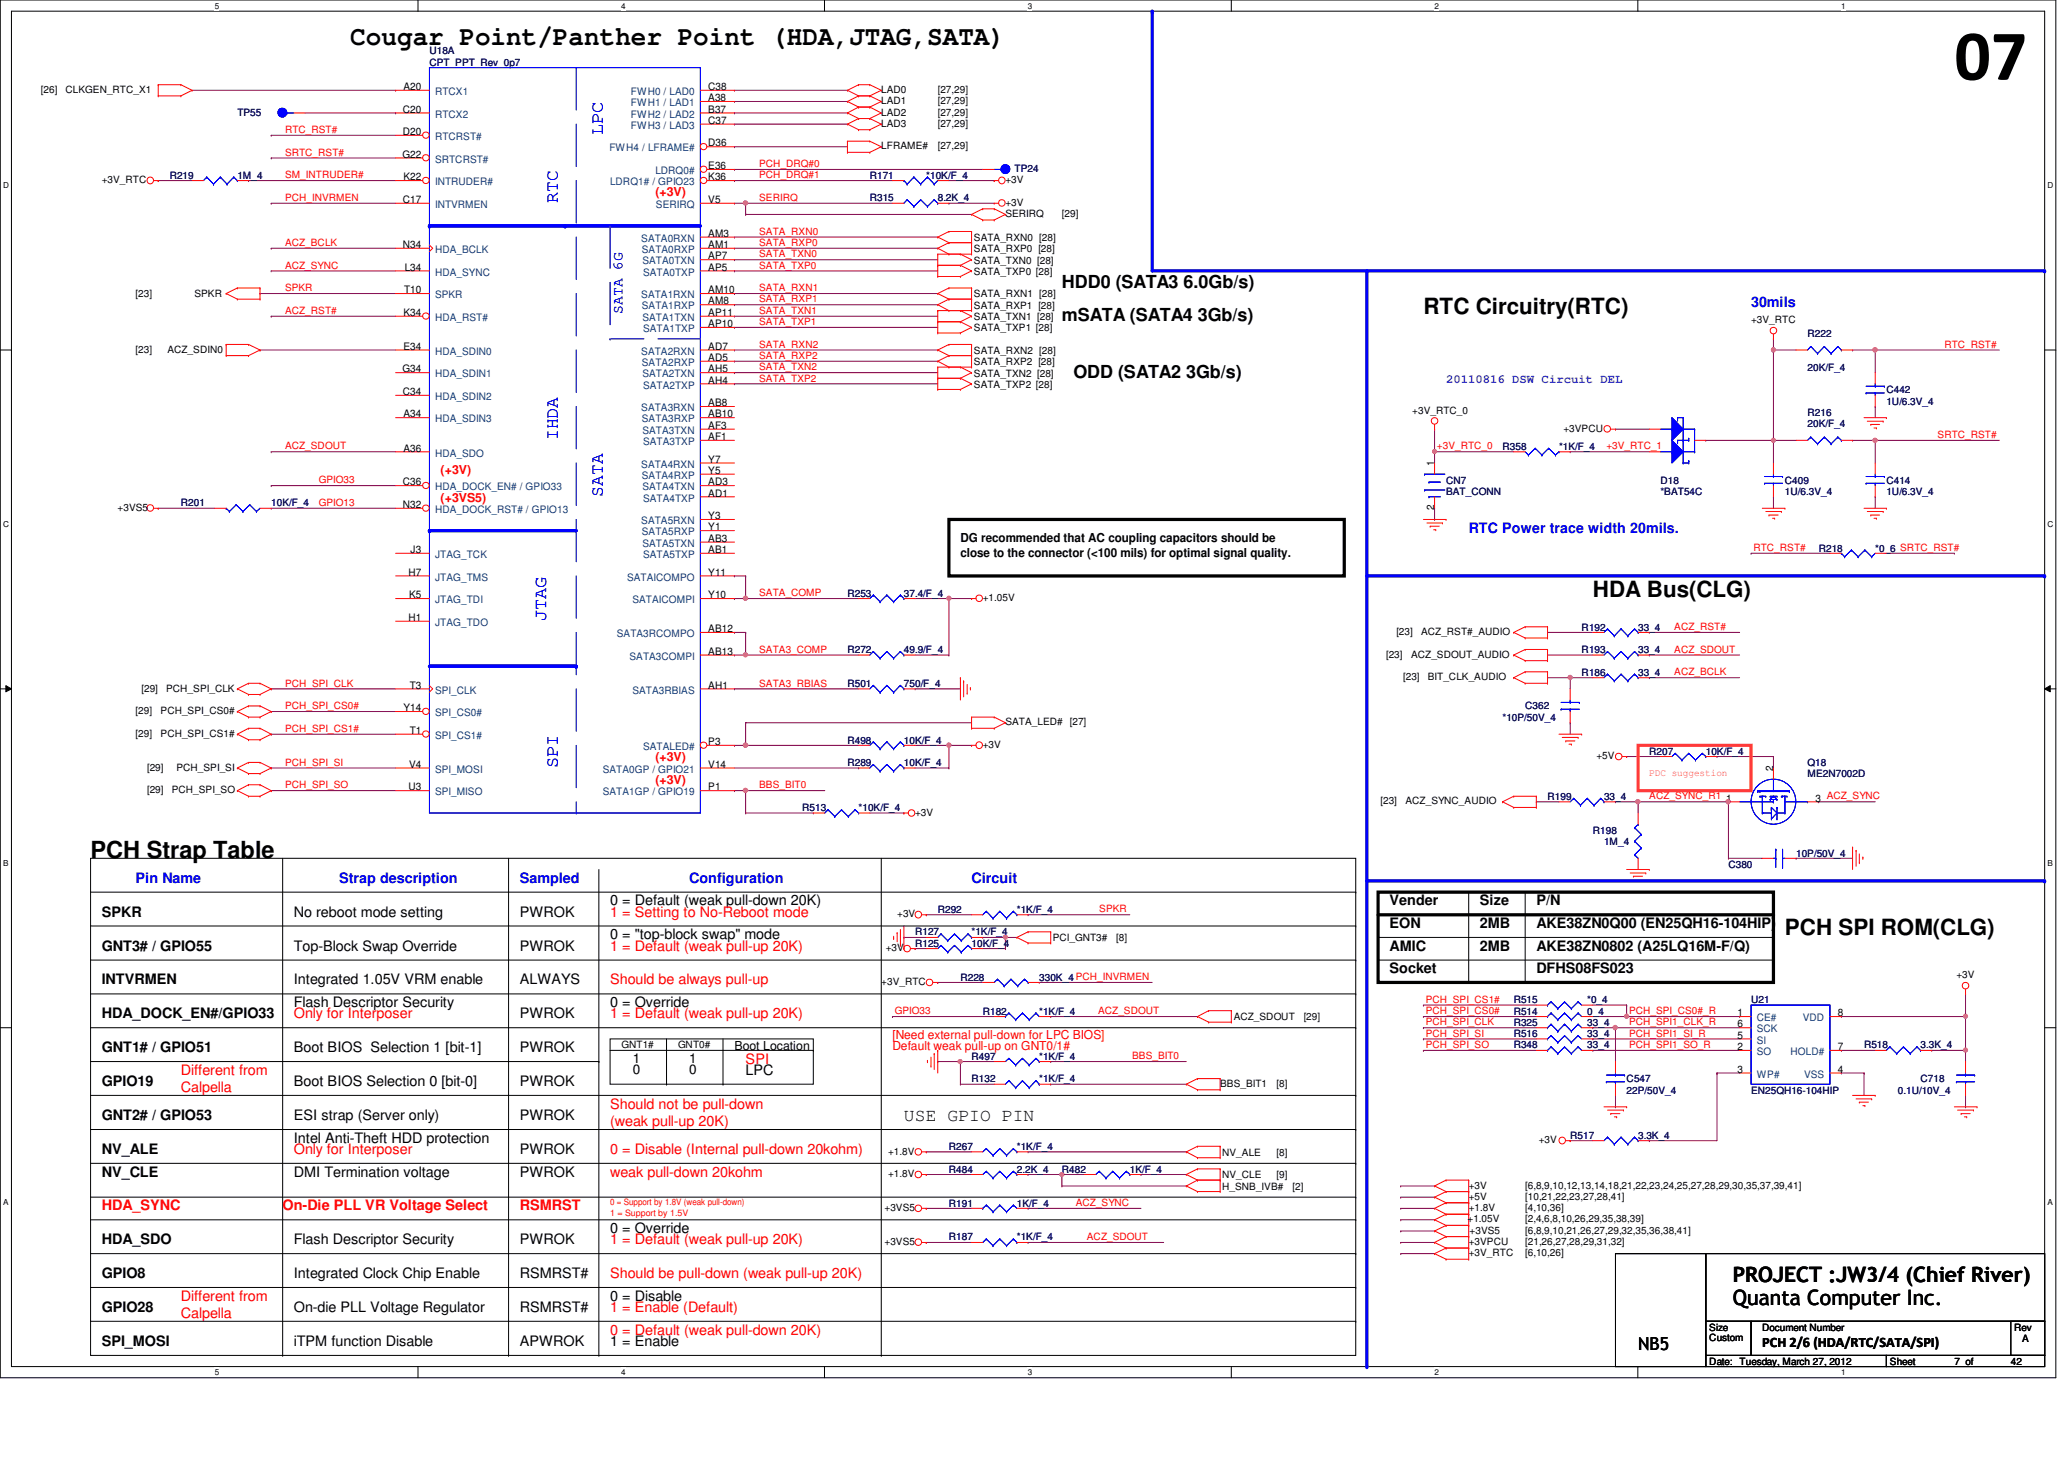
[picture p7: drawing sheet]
<svg xmlns="http://www.w3.org/2000/svg" width="297mm" height="210mm" viewBox="0 0 297 210" stroke-linecap="round" stroke-linejoin="round" font-family="sans-serif">
<defs><g id="words">
<text font-size="10.4" x="281.3" y="11.5">07</text>
<text font-size="3.9" x="50.4" y="6.5">Cougar Point/Panther Point (HDA,JTAG,SATA)</text>
<text font-size="3.4" x="13" y="123.4">PCH Strap Table</text>
<g font-size="3.2">
<text x="204.8" y="45.2">RTC Circuitry(RTC)</text>
<text x="229.2" y="85.9">HDA Bus(CLG)</text>
<text x="256.9" y="134.6">PCH SPI ROM(CLG)</text>
</g>
<g font-size="3">
<text x="249.4" y="184.6">PROJECT :JW3/4 (Chief River)</text>
<text x="249.4" y="187.8">Quanta Computer Inc.</text>
</g>
<g font-size="2.6" fill="#00f">
<text x="86.7" y="19.5" transform="rotate(-90 86.7 19.5)">LPC</text>
<text x="80.3" y="29.3" transform="rotate(-90 80.3 29.3)">RTC</text>
<text x="80.3" y="63.4" transform="rotate(-90 80.3 63.4)">IHDA</text>
<text x="86.7" y="71.5" transform="rotate(-90 86.7 71.5)">SATA</text>
<text x="78.6" y="89.4" transform="rotate(-90 78.6 89.4)">JTAG</text>
<text x="80.3" y="110.5" transform="rotate(-90 80.3 110.5)">SPI</text>
</g>
<g font-size="2.6">
<text x="152.8" y="41.4">HDD0 (SATA3 6.0Gb/s)</text>
<text x="152.8" y="46.3">mSATA (SATA4 3Gb/s)</text>
<text x="154.5" y="54.4">ODD (SATA2 3Gb/s)</text>
<text x="130.1" y="161.4">USE GPIO PIN</text>
<text x="235.8" y="194.3">NB5</text>
</g>
<g font-size="2.1" fill="#00f">
<text x="89.6" y="45.2" transform="rotate(-90 89.6 45.2)">SATA 6G</text>
<text x="252" y="44.2">30mils</text>
<text x="211.4" y="76.7">RTC Power trace width 20mils.</text>
<text x="19.5" y="127">Pin Name</text>
<text x="48.8" y="127">Strap description</text>
<text x="74.8" y="127">Sampled</text>
<text x="99.2" y="127">Configuration</text>
<text x="139.8" y="127">Circuit</text>
</g>
<g font-size="2.1">
<text x="14.6" y="132">SPKR</text>
<text x="42.3" y="132">No reboot mode setting</text>
<text x="74.8" y="132">PWROK</text>
<text x="87.8" y="130.3">0 = Default (weak pull-down 20K)</text>
<text x="200" y="130.3">Vender</text>
<text x="213" y="130.3">Size</text>
<text x="221.1" y="130.3">P/N</text>
<text x="14.6" y="136.8">GNT3# / GPIO55</text>
<text x="42.3" y="136.8">Top-Block Swap Override</text>
<text x="74.8" y="136.8">PWROK</text>
<text x="87.8" y="135.2">0 = &quot;top-block swap&quot; mode</text>
<text x="200" y="133.6">EON</text>
<text x="200" y="136.8">AMIC</text>
<text x="213" y="136.8">2MB</text>
<text x="213" y="133.6">2MB</text>
<text x="221.1" y="136.8">AKE38ZN0802 (A25LQ16M-F/Q)</text>
<text x="221.1" y="133.6">AKE38ZN0Q00 (EN25QH16-104HIP)</text>
<text x="14.6" y="141.7">INTVRMEN</text>
<text x="42.3" y="141.7">Integrated 1.05V VRM enable</text>
<text x="74.8" y="141.7">ALWAYS</text>
<text x="200" y="140.1">Socket</text>
<text x="221.1" y="140.1">DFHS08FS023</text>
<text x="14.6" y="146.6">HDA_DOCK_EN#/GPIO33</text>
<text x="42.3" y="144.9">Flash Descriptor Security</text>
<text x="74.8" y="146.6">PWROK</text>
<text x="87.8" y="144.9">0 = Override</text>
<text x="14.6" y="151.4">GNT1# / GPIO51</text>
<text x="42.3" y="151.4">Boot BIOS Selection 1 [bit-1]</text>
<text x="74.8" y="151.4">PWROK</text>
<text x="107.3" y="154.7">LPC</text>
<text x="14.6" y="161.2">GNT2# / GPIO53</text>
<text x="14.6" y="156.3">GPIO19</text>
<text x="42.3" y="156.3">Boot BIOS Selection 0 [bit-0]</text>
<text x="42.3" y="161.2">ESI strap (Server only)</text>
<text x="74.8" y="156.3">PWROK</text>
<text x="74.8" y="161.2">PWROK</text>
<text x="14.6" y="166.1">NV_ALE</text>
<text x="42.3" y="164.5">Intel Anti-Theft HDD protection</text>
<text x="74.8" y="166.1">PWROK</text>
<text x="14.6" y="169.3">NV_CLE</text>
<text x="42.3" y="169.3">DMI Termination voltage</text>
<text x="74.8" y="169.3">PWROK</text>
<text x="14.6" y="179.1">HDA_SDO</text>
<text x="42.3" y="179.1">Flash Descriptor Security</text>
<text x="74.8" y="179.1">PWROK</text>
<text x="87.8" y="177.5">0 = Override</text>
<text x="14.6" y="183.9">GPIO8</text>
<text x="42.3" y="183.9">Integrated Clock Chip Enable</text>
<text x="74.8" y="183.9">RSMRST#</text>
<text x="14.6" y="188.8">GPIO28</text>
<text x="42.3" y="188.8">On-die PLL Voltage Regulator</text>
<text x="74.8" y="188.8">RSMRST#</text>
<text x="87.8" y="187.2">0 = Disable</text>
<text x="14.6" y="193.7">SPI_MOSI</text>
<text x="42.3" y="193.7">iTPM function Disable</text>
<text x="74.8" y="193.7">APWROK</text>
<text x="87.8" y="193.7">1 = Enable</text>
<text x="253.6" y="193.8">PCH 2/6 (HDA/RTC/SATA/SPI)</text>
</g>
<g font-size="2.1" fill="#f00">
<text x="87.8" y="132">1 = Setting to No-Reboot mode</text>
<text x="87.8" y="136.8">1 = Default (weak pull-up 20K)</text>
<text x="87.8" y="141.7">Should be always pull-up</text>
<text x="42.3" y="146.6">Only for Interposer</text>
<text x="87.8" y="146.6">1 = Default (weak pull-up 20K)</text>
<text x="26" y="154.7">Different from</text>
<text x="107.3" y="153.1">SPI</text>
<text x="26" y="157.1">Calpella</text>
<text x="87.8" y="159.6">Should not be pull-down</text>
<text x="42.3" y="166.1">Only for Interposer</text>
<text x="87.8" y="162">(weak pull-up 20K)</text>
<text x="87.8" y="166.1">0 = Disable (Internal pull-down 20kohm)</text>
<text x="87.8" y="169.3">weak pull-down 20kohm</text>
<text x="14.6" y="174.2">HDA_SYNC</text>
<text x="40.7" y="174.2">On-Die PLL VR Voltage Select</text>
<text x="74.8" y="174.2">RSMRST</text>
<text x="87.8" y="179.1">1 = Default (weak pull-up 20K)</text>
<text x="87.8" y="183.9">Should be pull-down (weak pull-up 20K)</text>
<text x="26" y="187.2">Different from</text>
<text x="26" y="189.7">Calpella</text>
<text x="87.8" y="188.8">1 = Enable (Default)</text>
<text x="87.8" y="192.1">0 = Default (weak pull-down 20K)</text>
</g>
<g font-size="1.9">
<text x="91.1" y="154.6">0</text>
<text x="91.1" y="153">1</text>
<text x="99.2" y="154.6">0</text>
<text x="99.2" y="153">1</text>
</g>
<g font-size="1.8" fill="#f00">
<text x="94.3" y="28.3">(+3V)</text>
<text x="63.4" y="68.3">(+3V)</text>
<text x="63.4" y="72.2">(+3VS5)</text>
<text x="94.3" y="109.6">(+3V)</text>
<text x="94.3" y="112.8">(+3V)</text>
<text x="128.4" y="149.5">[Need external pull-down for LPC BIOS]</text>
<text x="128.4" y="151.1">Default weak pull-up on GNT0/1#</text>
</g>
<text font-size="1.8" fill="#8000ff" x="208.1" y="55.2">20110816 DSW Circuit DEL</text>
<g font-size="1.8">
<text x="138.2" y="78">DG recommended that AC coupling capacitors should be</text>
<text x="138.2" y="80.1">close to the connector (&lt;100 mils) for optimal signal quality.</text>
<text x="105.7" y="151.1">Boot Location</text>
</g>
<g font-size="1.5">
<text x="58" y="16.2">C20</text>
<text x="58.1" y="13">A20</text>
<text x="101.9" y="13">C38</text>
<text x="101.9" y="14.6">A38</text>
<text x="101.9" y="16.2">B37</text>
<text x="101.9" y="17.8">C37</text>
<text x="57.9" y="22.7">G22</text>
<text x="58" y="19.4">D20</text>
<text x="101.9" y="21.1">D36</text>
<text x="58" y="29.2">C17</text>
<text x="58.1" y="26">K22</text>
<text x="101.9" y="26">K36</text>
<text x="101.9" y="24.3">E36</text>
<text x="101.9" y="29.2">V5</text>
<text x="58" y="35.7">N34</text>
<text x="101.9" y="34.1">AM3</text>
<text x="101.9" y="35.7">AM1</text>
<text x="58.2" y="38.9">L34</text>
<text x="101.9" y="37.3">AP7</text>
<text x="101.9" y="38.9">AP5</text>
<text x="58.1" y="45.5">K34</text>
<text x="58.2" y="42.2">T10</text>
<text x="101.9" y="42.2">AM10</text>
<text x="101.9" y="43.8">AM8</text>
<text x="101.9" y="45.5">AP11</text>
<text x="101.9" y="47.1">AP10</text>
<text x="57.9" y="53.6">G34</text>
<text x="58.1" y="50.3">E34</text>
<text x="101.9" y="50.3">AD7</text>
<text x="101.9" y="51.9">AD5</text>
<text x="101.9" y="53.6">AH5</text>
<text x="58" y="56.9">C34</text>
<text x="101.9" y="55.2">AH4</text>
<text x="101.9" y="58.5">AB8</text>
<text x="58.1" y="65">A36</text>
<text x="58.1" y="60.1">A34</text>
<text x="101.9" y="60.1">AB10</text>
<text x="101.9" y="61.7">AF3</text>
<text x="101.9" y="63.3">AF1</text>
<text x="58" y="69.8">C36</text>
<text x="101.9" y="66.6">Y7</text>
<text x="101.9" y="68.2">Y5</text>
<text x="101.9" y="69.8">AD3</text>
<text x="101.9" y="71.5">AD1</text>
<text x="206.4" y="67.1" transform="rotate(-90 206.4 67.1)">1</text>
<text x="58" y="73.1">N32</text>
<text x="101.9" y="74.7">Y3</text>
<text x="101.9" y="76.3">Y1</text>
<text x="101.9" y="78">AB3</text>
<text x="206.4" y="73.4" transform="rotate(-90 206.4 73.4)">2</text>
<text x="58.8" y="82.8">H7</text>
<text x="59.1" y="79.6">J3</text>
<text x="101.9" y="79.6">AB1</text>
<text x="101.9" y="82.8">Y11</text>
<text x="58.8" y="89.4">H1</text>
<text x="58.9" y="86.1">K5</text>
<text x="101.9" y="86.1">Y10</text>
<text x="101.9" y="94.2">AB13</text>
<text x="101.9" y="91">AB12</text>
<text x="59" y="99.1">T3</text>
<text x="101.9" y="99.1">AH1</text>
<text x="58.1" y="102.4">Y14</text>
<text x="59" y="105.6">T1</text>
<text x="101.9" y="107.2">P3</text>
<text x="58.8" y="113.7">U3</text>
<text x="58.9" y="110.5">V4</text>
<text x="101.9" y="110.5">V14</text>
<text x="101.9" y="113.7">P1</text>
<text x="255.2" y="111" transform="rotate(-90 255.2 111)">2</text>
<text x="248.4" y="115.4">1</text>
<text x="261.3" y="115.4">3 ACZ_SYNC</text>
<text x="250.1" y="146.3">1</text>
<text x="250.1" y="147.9">6</text>
<text x="250.1" y="149.5">5</text>
<text x="264.5" y="146.3">8</text>
<text x="250.1" y="151.1">2</text>
<text x="250.1" y="154.4">3</text>
<text x="264.5" y="154.4">4</text>
<text x="264.5" y="151.1">7</text>
</g>
<g font-size="1.5" fill="#004080">
<text x="62.6" y="13.7">RTCX1</text>
<text x="62.6" y="16.9">RTCX2</text>
<text x="90.8" y="13.7">FWH0 / LAD0</text>
<text x="90.8" y="15.3">FWH1 / LAD1</text>
<text x="90.8" y="16.9">FWH2 / LAD2</text>
<text x="62.6" y="20.2">RTCRST#</text>
<text x="62.6" y="23.4">SRTCRST#</text>
<text x="87.7" y="21.8">FWH4 / LFRAME#</text>
<text x="90.8" y="18.5">FWH3 / LAD3</text>
<text x="62.6" y="29.9">INTVRMEN</text>
<text x="62.6" y="26.7">INTRUDER#</text>
<text x="87.8" y="26.7">LDRQ1# / GPIO23</text>
<text x="94.3" y="25.1">LDRQ0#</text>
<text x="94.4" y="29.9">SERIRQ</text>
<text x="92.3" y="34.8">SATA0RXN</text>
<text x="62.6" y="36.4">HDA_BCLK</text>
<text x="62.6" y="39.7">HDA_SYNC</text>
<text x="92.4" y="36.4">SATA0RXP</text>
<text x="92.5" y="38.1">SATA0TXN</text>
<text x="92.5" y="39.7">SATA0TXP</text>
<text x="62.6" y="46.2">HDA_RST#</text>
<text x="62.6" y="42.9">SPKR</text>
<text x="92.3" y="42.9">SATA1RXN</text>
<text x="92.4" y="44.5">SATA1RXP</text>
<text x="92.5" y="46.2">SATA1TXN</text>
<text x="92.5" y="47.8">SATA1TXP</text>
<text x="62.6" y="51.1">HDA_SDIN0</text>
<text x="92.3" y="51.1">SATA2RXN</text>
<text x="92.4" y="52.7">SATA2RXP</text>
<text x="62.6" y="54.3">HDA_SDIN1</text>
<text x="62.6" y="57.6">HDA_SDIN2</text>
<text x="92.3" y="59.2">SATA3RXN</text>
<text x="92.5" y="54.3">SATA2TXN</text>
<text x="92.5" y="55.9">SATA2TXP</text>
<text x="62.6" y="65.7">HDA_SDO</text>
<text x="62.6" y="60.8">HDA_SDIN3</text>
<text x="92.4" y="60.8">SATA3RXP</text>
<text x="92.5" y="62.4">SATA3TXN</text>
<text x="92.5" y="64.1">SATA3TXP</text>
<text x="62.6" y="70.6">HDA_DOCK_EN# / GPIO33</text>
<text x="92.3" y="67.3">SATA4RXN</text>
<text x="92.4" y="68.9">SATA4RXP</text>
<text x="92.5" y="70.6">SATA4TXN</text>
<text x="62.6" y="73.8">HDA_DOCK_RST# / GPIO13</text>
<text x="92.3" y="75.4">SATA5RXN</text>
<text x="92.4" y="77">SATA5RXP</text>
<text x="92.5" y="72.2">SATA4TXP</text>
<text x="62.6" y="80.3">JTAG_TCK</text>
<text x="62.6" y="83.6">JTAG_TMS</text>
<text x="90.3" y="83.6">SATAICOMPO</text>
<text x="92.5" y="78.7">SATA5TXN</text>
<text x="92.5" y="80.3">SATA5TXP</text>
<text x="62.6" y="86.8">JTAG_TDI</text>
<text x="91" y="86.8">SATAICOMPI</text>
<text x="62.6" y="90.1">JTAG_TDO</text>
<text x="88.8" y="91.7">SATA3RCOMPO</text>
<text x="90.6" y="95">SATA3COMPI</text>
<text x="62.6" y="99.8">SPI_CLK</text>
<text x="91" y="99.8">SATA3RBIAS</text>
<text x="62.6" y="103.1">SPI_CS0#</text>
<text x="62.6" y="106.3">SPI_CS1#</text>
<text x="92.5" y="107.9">SATALED#</text>
<text x="62.6" y="111.2">SPI_MOSI</text>
<text x="86.7" y="111.2">SATA0GP / GPIO21</text>
<text x="62.6" y="114.5">SPI_MISO</text>
<text x="86.7" y="114.5">SATA1GP / GPIO19</text>
<text x="252.8" y="147">CE#</text>
<text x="252.8" y="148.6">SCK</text>
<text x="259.5" y="147">VDD</text>
<text x="252.8" y="150.2">SI</text>
<text x="252.8" y="151.8">SO</text>
<text x="252.8" y="155.1">WP#</text>
<text x="257.7" y="151.8">HOLD#</text>
<text x="259.6" y="155.1">VSS</text>
</g>
<g font-size="1.4" fill="#000080">
<text x="61.8" y="7.8">U18A</text>
<text x="61.8" y="9.5">CPT_PPT_Rev_0p7</text>
<text x="34.2" y="16.6">TP55</text>
<text x="24.4" y="25.7">R219</text>
<text x="34.2" y="25.7">1M_4</text>
<text x="125.2" y="29">R315</text>
<text x="125.2" y="25.7">R171</text>
<text x="133.3" y="25.7">*10K/F_4</text>
<text x="135" y="29">8.2K_4</text>
<text x="146" y="24.8">TP24</text>
<text x="260.1" y="48.5">R222</text>
<text x="260.1" y="53.3">20K/F_4</text>
<text x="260.1" y="59.9">R216</text>
<text x="271.5" y="56.6">C442</text>
<text x="271.5" y="58.3">1U/6.3V_4</text>
<text x="216.2" y="64.7">R358</text>
<text x="224.4" y="64.7">*1K/F_4</text>
<text x="260.1" y="61.5">20K/F_4</text>
<text x="208.1" y="69.6">CN7</text>
<text x="208.1" y="71.2">BAT_CONN</text>
<text x="239" y="69.6">D18</text>
<text x="239" y="71.2">*BAT54C</text>
<text x="256.9" y="69.6">C409</text>
<text x="256.9" y="71.2">1U/6.3V_4</text>
<text x="271.5" y="69.6">C414</text>
<text x="271.5" y="71.2">1U/6.3V_4</text>
<text x="26" y="72.9">R201</text>
<text x="39" y="72.9">10K/F_4</text>
<text x="261.7" y="79.4">R218</text>
<text x="269.9" y="79.4">*0_6 SRTC_RST#</text>
<text x="122" y="85.9">R253</text>
<text x="130.1" y="85.9">37.4/F_4</text>
<text x="122" y="94">R272</text>
<text x="130.1" y="94">49.9/F_4</text>
<text x="227.6" y="90.8">R192</text>
<text x="227.6" y="94">R193</text>
<text x="235.8" y="90.8">33_4</text>
<text x="235.8" y="94">33_4</text>
<text x="122" y="98.9">R501</text>
<text x="130.1" y="98.9">750/F_4</text>
<text x="227.6" y="97.2">R186</text>
<text x="235.8" y="97.2">33_4</text>
<text x="122" y="107">R498</text>
<text x="130.1" y="107">10K/F_4</text>
<text x="216.2" y="103.8">*10P/50V_4</text>
<text x="219.5" y="102.1">C362</text>
<text x="122" y="110.2">R289</text>
<text x="130.1" y="110.2">10K/F_4</text>
<text x="237.4" y="108.6">R207</text>
<text x="245.5" y="108.6">10K/F_4</text>
<text x="260.1" y="110.2">Q18</text>
<text x="260.1" y="111.9">ME2N7002D</text>
<text x="115.4" y="116.8">R513</text>
<text x="123.6" y="116.8">*10K/F_4</text>
<text x="222.7" y="115.1">R199</text>
<text x="230.8" y="115.1">33_4</text>
<text x="229.2" y="120">R198</text>
<text x="230.8" y="121.6">1M_4</text>
<text x="248.7" y="124.9">C380</text>
<text x="258.5" y="123.3">10P/50V_4</text>
<text x="135" y="131.4">R292</text>
<text x="146.3" y="131.4">*1K/F_4</text>
<text x="131.7" y="134.6">R127</text>
<text x="131.7" y="136.3">R125</text>
<text x="139.8" y="134.6">*1K/F_4</text>
<text x="139.8" y="136.3">10K/F_4</text>
<text x="138.2" y="141.1">R228</text>
<text x="149.6" y="141.1">330K_4 PCH_INVRMEN</text>
<text x="141.4" y="146">R182</text>
<text x="149.6" y="146">*1K/F_4</text>
<text x="217.8" y="144.4">R515</text>
<text x="217.8" y="146">R514</text>
<text x="217.8" y="149.3">R516</text>
<text x="217.8" y="147.7">R325</text>
<text x="228.4" y="144.4">*0_4</text>
<text x="228.4" y="146">0_4</text>
<text x="228.4" y="149.3">33_4</text>
<text x="228.4" y="147.7">33_4</text>
<text x="252" y="144.4">U21</text>
<text x="139.8" y="155.8">R132</text>
<text x="139.8" y="152.5">R497</text>
<text x="149.6" y="155.8">*1K/F_4</text>
<text x="149.6" y="152.5">*1K/F_4</text>
<text x="217.8" y="150.9">R348</text>
<text x="228.4" y="150.9">33_4</text>
<text x="234.1" y="155.8">C547</text>
<text x="268.3" y="150.9">R518</text>
<text x="276.4" y="150.9">3.3K_4</text>
<text x="276.4" y="155.8">C718</text>
<text x="234.1" y="157.4">22P/50V_4</text>
<text x="252" y="157.4">EN25QH16-104HIP</text>
<text x="273.1" y="157.4">0.1U/10V_4</text>
<text x="136.6" y="165.5">R267</text>
<text x="146.3" y="165.5">*1K/F_4</text>
<text x="226" y="163.9">R517</text>
<text x="235.8" y="163.9">3.3K_4</text>
<text x="136.6" y="168.8">R484</text>
<text x="136.6" y="173.7">R191</text>
<text x="146.3" y="168.8">2.2K_4</text>
<text x="146.3" y="173.7">1K/F_4</text>
<text x="152.8" y="168.8">R482</text>
<text x="162.6" y="168.8">1K/F_4</text>
<text x="136.6" y="178.5">R187</text>
<text x="146.3" y="178.5">*1K/F_4</text>
</g>
<g font-size="1.4">
<text x="5.9" y="13.4">[26]</text>
<text x="9.4" y="13.4">CLKGEN_RTC_X1</text>
<text x="126.8" y="15">LAD1</text>
<text x="126.8" y="16.6">LAD2</text>
<text x="126.8" y="13.4">LAD0</text>
<text x="135" y="15">[27,29]</text>
<text x="135" y="16.6">[27,29]</text>
<text x="135" y="13.4">[27,29]</text>
<text x="126.8" y="18.2">LAD3</text>
<text x="126.8" y="21.5">LFRAME#</text>
<text x="135" y="18.2">[27,29]</text>
<text x="135" y="21.5">[27,29]</text>
<text x="14.6" y="26.4">+3V_RTC</text>
<text x="144.7" y="29.6">+3V</text>
<text x="144.7" y="26.4">+3V</text>
<text x="140.2" y="34.7">SATA_RXN0 [28]</text>
<text x="144.7" y="31.2">SERIRQ</text>
<text x="152.8" y="31.2">[29]</text>
<text x="140.2" y="36.3">SATA_RXP0 [28]</text>
<text x="140.2" y="37.9">SATA_TXN0 [28]</text>
<text x="140.2" y="39.5">SATA_TXP0 [28]</text>
<text x="19.5" y="42.8">[23]</text>
<text x="28" y="42.8">SPKR</text>
<text x="140.2" y="42.8">SATA_RXN1 [28]</text>
<text x="140.2" y="44.4">SATA_RXP1 [28]</text>
<text x="140.2" y="46.1">SATA_TXN1 [28]</text>
<text x="140.2" y="47.7">SATA_TXP1 [28]</text>
<text x="252" y="46.5">+3V_RTC</text>
<text x="19.5" y="50.8">[23]</text>
<text x="24.1" y="50.8">ACZ_SDIN0</text>
<text x="140.2" y="50.9">SATA_RXN2 [28]</text>
<text x="140.2" y="52.5">SATA_RXP2 [28]</text>
<text x="140.2" y="54.2">SATA_TXN2 [28]</text>
<text x="140.2" y="55.8">SATA_TXP2 [28]</text>
<text x="203.2" y="59.5">+3V_RTC_0</text>
<text x="225" y="62.1">+3VPCU</text>
<text x="16.9" y="73.5">+3VS5</text>
<text x="141.4" y="86.5">+1.05V</text>
<text x="199.5" y="94.7">[23]</text>
<text x="201" y="91.4">[23]</text>
<text x="203.1" y="94.7">ACZ_SDOUT_AUDIO</text>
<text x="204.5" y="91.4">ACZ_RST#_AUDIO</text>
<text x="20.4" y="99.5">[29]</text>
<text x="23.9" y="99.5">PCH_SPI_CLK</text>
<text x="201.9" y="97.9">[23]</text>
<text x="205.5" y="97.9">BIT_CLK_AUDIO</text>
<text x="19.5" y="106">[29]</text>
<text x="19.5" y="102.8">[29]</text>
<text x="23.1" y="106">PCH_SPI_CS1#</text>
<text x="23.1" y="102.8">PCH_SPI_CS0#</text>
<text x="141.4" y="107.7">+3V</text>
<text x="144.7" y="104.4">SATA_LED#</text>
<text x="154" y="104.4">[27]</text>
<text x="21.2" y="110.9">[29]</text>
<text x="25.4" y="110.9">PCH_SPI_SI</text>
<text x="229.7" y="109.3">+5V</text>
<text x="21.2" y="114.2">[29]</text>
<text x="24.7" y="114.2">PCH_SPI_SO</text>
<text x="131.7" y="117.4">+3V</text>
<text x="198.7" y="115.8">[23]</text>
<text x="202.3" y="115.8">ACZ_SYNC_AUDIO</text>
<text x="127.5" y="136.9">+3V</text>
<text x="129.1" y="132">+3V</text>
<text x="151.5" y="135.5">PCI_GNT3#</text>
<text x="160.7" y="135.5">[8]</text>
<text x="126.8" y="141.8">+3V_RTC</text>
<text x="281.6" y="140.8">+3V</text>
<text x="177.5" y="146.8">ACZ_SDOUT</text>
<text x="187.6" y="146.8">[29]</text>
<text x="89.4" y="150.9">GNT1#</text>
<text x="97.6" y="150.9">GNT0#</text>
<text x="175.6" y="156.4">BBS_BIT1</text>
<text x="183.7" y="156.4">[8]</text>
<text x="127.8" y="166.2">+1.8V</text>
<text x="175.9" y="166.3">NV_ALE</text>
<text x="183.7" y="166.3">[8]</text>
<text x="221.4" y="164.5">+3V</text>
<text x="127.8" y="169.4">+1.8V</text>
<text x="175.9" y="169.6">NV_CLE</text>
<text x="175.9" y="171.2">H_SNB_IVB#</text>
<text x="183.7" y="169.6">[9]</text>
<text x="186" y="171.2">[2]</text>
<text x="211.4" y="171.1">+3V</text>
<text x="211.4" y="172.7">+5V</text>
<text x="219.5" y="171.1">[6,8,9,10,12,13,14,18,21,22,23,24,25,27,28,29,30,35,37,39,41]</text>
<text x="219.5" y="172.7">[10,21,22,23,27,28,41]</text>
<text x="127.3" y="179.2">+3VS5</text>
<text x="127.3" y="174.3">+3VS5</text>
<text x="211.2" y="175.9">+1.05V</text>
<text x="211.4" y="179.2">+3VPCU</text>
<text x="211.4" y="174.3">+1.8V</text>
<text x="211.5" y="177.5">+3VS5</text>
<text x="219.5" y="175.9">[2,4,6,8,10,26,29,35,38,39]</text>
<text x="219.5" y="179.2">[21,26,27,28,29,31,32]</text>
<text x="219.5" y="174.3">[4,10,36]</text>
<text x="219.5" y="177.5">[6,8,9,10,21,26,27,29,32,35,36,38,41]</text>
<text x="211.4" y="180.8">+3V_RTC</text>
<text x="219.5" y="180.8">[6,10,26]</text>
<text x="246" y="191.5">Size</text>
<text x="253.6" y="191.5">Document Number</text>
<text x="289.9" y="191.5">Rev</text>
<text x="246" y="196.4">Date: Tuesday, March 27, 2012</text>
<text x="246" y="193">Custom</text>
<text x="272" y="196.4">Sheet</text>
<text x="281.3" y="196.4">7 of</text>
<text x="289.4" y="196.4">42</text>
<text x="291" y="193.2">A</text>
</g>
<g font-size="1.4" fill="#f00">
<text x="41" y="19.1">RTC_RST#</text>
<text x="41" y="22.4">SRTC_RST#</text>
<text x="41" y="25.7">SM_INTRUDER#</text>
<text x="41" y="28.9">PCH_INVRMEN</text>
<text x="109.3" y="28.9">SERIRQ</text>
<text x="109.3" y="24">PCH_DRQ#0</text>
<text x="109.3" y="25.7">PCH_DRQ#1</text>
<text x="41" y="35.4">ACZ_BCLK</text>
<text x="109.3" y="33.8">SATA_RXN0</text>
<text x="109.3" y="35.4">SATA_RXP0</text>
<text x="41" y="38.7">ACZ_SYNC</text>
<text x="41" y="41.9">SPKR</text>
<text x="109.3" y="37">SATA_TXN0</text>
<text x="109.3" y="38.7">SATA_TXP0</text>
<text x="109.3" y="41.9">SATA_RXN1</text>
<text x="41" y="45.2">ACZ_RST#</text>
<text x="109.3" y="43.5">SATA_RXP1</text>
<text x="109.3" y="45.2">SATA_TXN1</text>
<text x="109.3" y="46.8">SATA_TXP1</text>
<text x="109.3" y="50">SATA_RXN2</text>
<text x="109.3" y="51.6">SATA_RXP2</text>
<text x="109.3" y="53.3">SATA_TXN2</text>
<text x="279.8" y="50">RTC_RST#</text>
<text x="109.3" y="54.9">SATA_TXP2</text>
<text x="41" y="64.7">ACZ_SDOUT</text>
<text x="206.8" y="64.7">+3V_RTC_0</text>
<text x="231.2" y="64.7">+3V_RTC_1</text>
<text x="278.8" y="63">SRTC_RST#</text>
<text x="45.9" y="69.6">GPIO33</text>
<text x="45.9" y="72.8">GPIO13</text>
<text x="252.3" y="79.3">RTC_RST#</text>
<text x="109.3" y="85.8">SATA_COMP</text>
<text x="109.3" y="93.9">SATA3_COMP</text>
<text x="241" y="90.7">ACZ_RST#</text>
<text x="241" y="93.9">ACZ_SDOUT</text>
<text x="41" y="98.8">PCH_SPI_CLK</text>
<text x="109.3" y="98.8">SATA3_RBIAS</text>
<text x="241" y="97.2">ACZ_BCLK</text>
<text x="41" y="102.1">PCH_SPI_CS0#</text>
<text x="41" y="105.3">PCH_SPI_CS1#</text>
<text x="41" y="110.2">PCH_SPI_SI</text>
<text x="41" y="113.5">PCH_SPI_SO</text>
<text x="109.3" y="113.5">BBS_BIT0</text>
<text x="237.4" y="115.1">ACZ_SYNC_R1</text>
<text x="158.2" y="131.3">SPKR</text>
<text x="128.8" y="146">GPIO33</text>
<text x="158" y="146">ACZ_SDOUT</text>
<text x="205.2" y="146">PCH_SPI_CS0#</text>
<text x="205.2" y="147.6">PCH_SPI_CLK</text>
<text x="205.2" y="149.2">PCH_SPI_SI</text>
<text x="205.2" y="144.3">PCH_SPI_CS1#</text>
<text x="234.4" y="147.6">PCH_SPI1_CLK_R</text>
<text x="234.4" y="149.2">PCH_SPI1_SI_R</text>
<text x="234.4" y="146">PCH_SPI_CS0#_R</text>
<text x="162.9" y="152.4">BBS_BIT0</text>
<text x="205.2" y="150.8">PCH_SPI_SO</text>
<text x="234.4" y="150.8">PCH_SPI1_SO_R</text>
<text x="154.8" y="173.6">ACZ_SYNC</text>
<text x="156.4" y="178.5">ACZ_SDOUT</text>
</g>
<text font-size="1.4" fill="#ff8000" x="237.4" y="111.7">PDC suggestion</text>
<g font-size="1.3" fill="#f00">
<text x="87.8" y="173.5">0 = Support by 1.8V (weak pull-down)</text>
<text x="87.8" y="175">1 = Support by 1.5V</text>
</g>
<g font-size="1.2">
<text x="30.9" y="1.2">5</text>
<text x="89.4" y="1.2">4</text>
<text x="147.9" y="1.2">3</text>
<text x="206.5" y="1.2">2</text>
<text x="265" y="1.2">1</text>
<text x=".5" y="27.1">D</text>
<text x="294.7" y="27.1">D</text>
<text x=".5" y="75.8">C</text>
<text x="294.7" y="75.8">C</text>
<text x=".5" y="124.6">B</text>
<text x="294.7" y="124.6">B</text>
<text x=".5" y="173.4">A</text>
<text x="294.7" y="173.4">A</text>
<text x="30.9" y="197.9">5</text>
<text x="89.4" y="197.9">4</text>
<text x="147.9" y="197.9">3</text>
<text x="206.5" y="197.9">2</text>
<text x="265" y="197.9">1</text>
</g>
</g></defs>
<path d="M0 0h295.9v198.3h-295.9zM1.6 1.6h292.7v195.1h-292.7z" fill="none" stroke="#000" stroke-width=".14"/>
<g fill="#fff">
<path d="M30.9 .2h.6v1.3h-.6z"/>
<path d="M30.9 196.8h.6v1.4h-.6z"/>
</g>
<path d="M60.2 0v1.6M60.2 196.7v1.6" fill="none" stroke="#000" stroke-width=".14"/>
<g fill="#fff">
<path d="M89.4 .2h.6v1.3h-.6z"/>
<path d="M89.4 196.8h.6v1.4h-.6z"/>
</g>
<path d="M118.7 0v1.6M118.7 196.7v1.6" fill="none" stroke="#000" stroke-width=".14"/>
<g fill="#fff">
<path d="M147.9 .2h.6v1.3h-.6z"/>
<path d="M147.9 196.8h.6v1.4h-.6z"/>
</g>
<path d="M177.2 0v1.6M177.2 196.7v1.6" fill="none" stroke="#000" stroke-width=".14"/>
<g fill="#fff">
<path d="M206.5 .2h.5v1.3h-.5z"/>
<path d="M206.5 196.8h.5v1.4h-.5z"/>
</g>
<path d="M235.7 0v1.6M235.7 196.7v1.6" fill="none" stroke="#000" stroke-width=".14"/>
<g fill="#fff">
<path d="M265 .2h.6v1.3h-.6z"/>
<path d="M265 196.8h.6v1.4h-.6z"/>
<path d="M.5 26h.8v1.3h-.8z"/>
<path d="M294.7 26h.8v1.3h-.8z"/>
<path d="M.5 74.8h.8v1.3h-.8z"/>
<path d="M294.7 74.8h.8v1.3h-.8z"/>
</g>
<path d="M0 50.4h1.6M294.3 50.4h1.6" fill="none" stroke="#000" stroke-width=".14"/>
<g fill="#fff">
<path d="M.5 123.5h.7v1.3h-.7z"/>
<path d="M294.7 123.5h.7v1.3h-.7z"/>
</g>
<path d="M0 99.1h1.6M.8 98.7l.8 .4-.8 .5zM294.3 99.1l.8-.4v.9zM294.3 99.1h1.6" fill="none" stroke="#000" stroke-width=".14"/>
<path d="M.8 98.7l.8 .4-.8 .5zM294.3 99.1l.8-.4v.9z" fill="#000"/>
<g fill="#fff">
<path d="M.5 172.3h.7v1.3h-.7z"/>
<path d="M294.7 172.3h.7v1.3h-.7z"/>
</g>
<path d="M0 147.9h1.6M294.3 147.9h1.6" fill="none" stroke="#000" stroke-width=".14"/>
<g fill="none" stroke="#800040" stroke-width=".14">
<path d="M39 19.5h.1M39 19.5h17.9M105.7 13h.1M105.7 14.6h.1M105.7 16.3h.1M105.7 17.9h.1M105.7 13h16.3M105.7 14.6h16.3M105.7 16.3h16.3M105.7 17.9h16.3M22.8 26h.1M22.8 26h4.8"/>
<path d="M35.8 26h.1M35.8 26h21.1M39 35.7h.1M39 35.7h17.9M105.7 21.1h.1M105.7 21.1h16.3M107.3 29.3h.1M107.3 29.3h21.1M39 102.4h.1M39 102.4h17.9M148 131.7h.1M148 131.7h14.6"/>
<path d="M138.2 152.8h.1M138.2 156h.1M138.2 152.8h4.9M138.2 156h4.9M151.2 152.8h.1M151.2 156h.1M151.2 152.8h19.5M151.2 156h19.5M133.3 165.8h.1M133.3 165.8h6.5M148 165.8h.1M148 165.8h22.7"/>
</g>
<circle cx="107.3" cy="29.2" r=".31" fill="#f0f"/>
<circle cx="107.3" cy="29.2" r=".31" fill="none" stroke="#f0f" stroke-width=".14"/>
<g fill="none" stroke="#800040" stroke-width=".14">
<path d="M105.7 24.4h.1M105.7 26h.1M105.7 34.1h.1M105.7 35.7h.1M105.7 37.4h.1M105.7 39h.1M105.7 24.4h35.7M105.7 26h22.7M105.7 34.1h29.3M105.7 35.7h29.3M105.7 37.4h29.3M105.7 39h29.3"/>
<path d="M105.7 82.9h.1M105.7 86.1h.1M105.7 82.9h1.6M105.7 86.1h17.9M107.3 82.9h.1M107.3 86.1h.1M107.3 82.9v3.2"/>
</g>
<circle cx="107.3" cy="86.1" r=".31" fill="#f0f"/>
<circle cx="107.3" cy="86.1" r=".31" fill="none" stroke="#f0f" stroke-width=".14"/>
<path d="M105.7 94.3h.1M105.7 91h.1M105.7 94.3h17.9M105.7 91h1.6M107.3 91h.1M107.3 94.3h.1M107.3 91v3.3" fill="none" stroke="#800040" stroke-width=".14"/>
<circle cx="107.3" cy="94.2" r=".31" fill="#f0f"/>
<circle cx="107.3" cy="94.2" r=".31" fill="none" stroke="#f0f" stroke-width=".14"/>
<g fill="none" stroke="#800040" stroke-width=".14">
<path d="M39 39h.1M39 29.3h.1M39 22.7h.1M39 39h17.9M39 29.3h17.9M39 22.7h17.9M37.4 42.2h.1M37.4 50.4h.1M37.4 42.2h19.5M37.4 50.4h19.5M39 45.5h.1M39 45.5h17.9"/>
<path d="M39 65h.1M39 65h17.9M39 99.1h.1M39 99.1h17.9M105.7 99.1h.1M105.7 99.1h17.9M131.7 99.1h.1M131.7 99.1h6.5M39 105.7h.1M39 110.5h.1M39 113.8h.1M39 105.7h17.9"/>
<path d="M39 110.5h17.9M39 113.8h17.9M107.3 104h.1M107.3 104h32.5M130.1 134.9h.1M130.1 134.9h3.2M144.7 134.9h.1M144.7 134.9h1.6M148 169h.1M148 169h4.8M152.8 169h.1M152.8 169v1.7"/>
<path d="M164.2 169h.1M164.2 169h6.5"/>
</g>
<circle cx="152.8" cy="169" r=".3" fill="#f0f"/>
<circle cx="152.8" cy="169" r=".3" fill="none" stroke="#f0f" stroke-width=".14"/>
<path d="M39 69.9h.1M39 69.9h17.9M255.2 63.4h.1M255.2 63.4v3.2M266.6 63.4h.1M266.6 63.4h3.3M152.8 170.7h.1M152.8 169h.1M152.8 170.7h17.9M152.8 169h3.3" fill="none" stroke="#800040" stroke-width=".14"/>
<circle cx="255.2" cy="63.4" r=".3" fill="#f0f"/>
<circle cx="255.2" cy="63.4" r=".3" fill="none" stroke="#f0f" stroke-width=".14"/>
<path d="M255.2 71.5h.1M255.2 63.4h.1M255.2 71.5v1.7M255.2 63.4h3.3M269.9 63.4h.1M269.9 63.4h17.8" fill="none" stroke="#800040" stroke-width=".14"/>
<circle cx="269.9" cy="63.4" r=".31" fill="#f0f"/>
<circle cx="269.9" cy="63.4" r=".31" fill="none" stroke="#f0f" stroke-width=".14"/>
<path d="M255.2 50.4h.1M255.2 50.4h3.3" fill="none" stroke="#800040" stroke-width=".14"/>
<circle cx="255.2" cy="50.4" r=".31" fill="#f0f"/>
<circle cx="255.2" cy="50.4" r=".31" fill="none" stroke="#f0f" stroke-width=".14"/>
<path d="M266.6 50.4h.1M266.6 50.4h21.1M269.9 50.4h.1M269.9 58.5h.1M269.9 50.4v3.2M269.9 58.5v1.6M269.9 63.4h.1M269.9 71.5h.1M269.9 63.4v3.2M269.9 71.5v1.7" fill="none" stroke="#800040" stroke-width=".14"/>
<circle cx="269.8" cy="50.4" r=".32" fill="#f0f"/>
<circle cx="269.8" cy="50.4" r=".32" fill="none" stroke="#f0f" stroke-width=".14"/>
<path d="M255.2 48.8h.1M255.2 48.8v1.6M232.5 159.3h.1M232.5 157.6v1.7M247.1 154.4h.1M247.1 154.4h3.3M265 146.3h.1M265 146.3h17.9M268.3 154.4h.1M268.3 154.4v3.2" fill="none" stroke="#800040" stroke-width=".14"/>
<circle cx="282.9" cy="146.3" r=".3" fill="#f0f"/>
<circle cx="282.9" cy="146.3" r=".3" fill="none" stroke="#f0f" stroke-width=".14"/>
<g fill="none" stroke="#800040" stroke-width=".14">
<path d="M204.8 151.2h.1M204.8 151.2h16.3M232.5 147.9h.1M232.5 147.9h17.9M265 151.2h.1M265 154.4h.1M265 151.2h4.9M265 154.4h3.3M282.9 159.3h.1M282.9 143h.1M282.9 143v3.3M282.9 157.6v1.7"/>
<path d="M226 164.2h.1M226 164.2h3.2"/>
</g>
<circle cx="232.4" cy="147.9" r=".31" fill="#f0f"/>
<circle cx="232.4" cy="147.9" r=".31" fill="none" stroke="#f0f" stroke-width=".14"/>
<path d="M229.2 151.2h.1M229.2 151.2h21.2M232.5 147.9h.1M232.5 147.9v4.9M278 151.2h.1M278 151.2h4.9M282.9 151.2h.1M282.9 146.3v4.9" fill="none" stroke="#800040" stroke-width=".14"/>
<circle cx="282.9" cy="151.1" r=".3" fill="#f0f"/>
<circle cx="282.9" cy="151.1" r=".3" fill="none" stroke="#f0f" stroke-width=".14"/>
<g fill="none" stroke="#800040" stroke-width=".14">
<path d="M222.7 91h.1M222.7 91h6.5M237.4 97.5h.1M237.4 91h.1M237.4 94.3h.1M237.4 97.5h13M237.4 91h13M237.4 94.3h13M107.3 104h.1M107.3 107.3h.1M107.3 104v3.3M107.3 107.3h16.3"/>
<path d="M204.8 146.3h.1M204.8 147.9h.1M204.8 149.5h.1M204.8 146.3h16.3M204.8 147.9h16.3M204.8 149.5h16.3M229.2 147.9h.1M229.2 149.5h.1M229.2 147.9h3.3M229.2 149.5h21.2M247.1 154.4h.1M247.1 154.4v9.8h-9.7"/>
<path d="M237.4 164.2h.1"/>
</g>
<circle cx="107.3" cy="107.2" r=".32" fill="#f0f"/>
<circle cx="107.3" cy="107.2" r=".32" fill="none" stroke="#f0f" stroke-width=".14"/>
<path d="M131.7 107.3h4.9M136.6 107.3h.1" fill="none" stroke="#800040" stroke-width=".14"/>
<circle cx="136.6" cy="107.2" r=".31" fill="#f0f"/>
<circle cx="136.6" cy="107.2" r=".31" fill="none" stroke="#f0f" stroke-width=".14"/>
<g fill="none" stroke="#800040" stroke-width=".14">
<path d="M226 65h.1M226 65h11.4M105.7 107.3h.1M105.7 107.3h1.6M133.3 131.7h.1M133.3 131.7h6.5M128.4 146.3h.1M128.4 146.3h14.7M135 141.4h.1M135 141.4h6.4M138.2 152.8h.1M138.2 152.8v3.2"/>
<path d="M151.2 146.3h.1M151.2 146.3h21.1"/>
</g>
<circle cx="138.2" cy="152.8" r=".3" fill="#f0f"/>
<circle cx="138.2" cy="152.8" r=".3" fill="none" stroke="#f0f" stroke-width=".14"/>
<g fill="none" stroke="#800040" stroke-width=".14">
<path d="M105.7 29.3h.1M105.7 29.3h1.6M107.3 30.9h.1M107.3 29.3h.1M107.3 30.9h32.5M107.3 29.3v1.6M136.6 29.3h.1M136.6 29.3h6.5M255.2 50.4h.1M255.2 50.4v13h-9.7M245.5 63.4h.1M252 79.6h.1"/>
<path d="M252 79.6h11.4M271.5 79.6h9.8M281.3 79.6h.1M141.4 136.5h3.3M144.7 136.5h.1M144.7 134.9h.1M144.7 134.9v1.6M135 152.8h.1M135 152.8h3.2M133.3 169h.1M133.3 178.8h.1M133.3 169h6.5"/>
<path d="M133.3 178.8h6.5"/>
</g>
<circle cx="144.7" cy="134.9" r=".3" fill="#f0f"/>
<circle cx="144.7" cy="134.9" r=".3" fill="none" stroke="#f0f" stroke-width=".14"/>
<g fill="none" stroke="#800040" stroke-width=".14">
<path d="M39 73.2h.1M39 73.2h17.9M131.7 94.3h4.9M131.7 86.1h4.9M136.6 86.1h.1M136.6 94.3h.1M222.7 94.3h.1M222.7 94.3h6.5M226 97.5h.1M226 97.5h3.2M105.7 110.5h17.9M123.6 110.5h.1"/>
<path d="M131.7 110.5h4.9M136.6 110.5h.1M136.6 107.3h.1M136.6 107.3v3.2M234.1 108.9h.1M234.1 108.9h4.9M247.1 108.9h.1M247.1 108.9h8.1M248.7 115.4h.1M248.7 115.4v8.1M261.7 115.4h.1M261.7 115.4h8.2"/>
<path d="M131.7 136.5h.1M131.7 136.5h1.6M141.4 134.9h.1M141.4 134.9h3.3M258.5 123.5h.1M258.5 123.5h8.1M133.3 173.9h.1M133.3 173.9h6.5M148 173.9h.1M148 173.9h16.2"/>
</g>
<circle cx="248.7" cy="115.4" r=".31" fill="#f0f"/>
<circle cx="248.7" cy="115.4" r=".31" fill="none" stroke="#f0f" stroke-width=".14"/>
<path d="M235.8 115.4h.1M235.8 115.4h12.9M248.7 123.5h.1M248.7 123.5h4.9" fill="none" stroke="#800040" stroke-width=".14"/>
<circle cx="235.7" cy="115.4" r=".31" fill="#f0f"/>
<circle cx="235.7" cy="115.4" r=".31" fill="none" stroke="#f0f" stroke-width=".14"/>
<path d="M136.6 86.1h.1M136.6 86.1v8.2" fill="none" stroke="#800040" stroke-width=".14"/>
<circle cx="136.6" cy="86.1" r=".3" fill="#f0f"/>
<circle cx="136.6" cy="86.1" r=".3" fill="none" stroke="#f0f" stroke-width=".14"/>
<path d="M136.6 86.1h3.2M139.8 86.1h.1M226 97.5h.1M226 97.5v1.6M282.9 152.8h.1M282.9 151.2v1.6M148 178.8h.1M148 178.8h19.5" fill="none" stroke="#800040" stroke-width=".14"/>
<circle cx="226" cy="97.5" r=".3" fill="#f0f"/>
<circle cx="226" cy="97.5" r=".3" fill="none" stroke="#f0f" stroke-width=".14"/>
<path d="M222.7 97.5h.1M222.7 97.5h3.3M107.3 113.8h.1M107.3 113.8h11.4M221.1 115.4h.1M221.1 115.4h3.3M226 104h.1M226 104v1.7M232.5 115.4h.1M232.5 115.4h3.3M235.8 115.4h.1M235.8 115.4v1.6" fill="none" stroke="#800040" stroke-width=".14"/>
<circle cx="107.3" cy="113.7" r=".31" fill="#f0f"/>
<circle cx="107.3" cy="113.7" r=".31" fill="none" stroke="#f0f" stroke-width=".14"/>
<g fill="none" stroke="#800040" stroke-width=".14">
<path d="M105.7 113.8h.1M105.7 113.8h1.6v3.2M107.3 117h.1M107.3 117h9.7M117 117h.1M125.2 117h4.9M130.1 117h.1M255.2 108.9h.1M255.2 108.9v1.6M149.6 141.4h.1M149.6 141.4h16.2M229.2 146.3h4.9"/>
<path d="M234.1 146.3h.1M201.6 172.3h.1M201.6 178.8h.1M201.6 170.7h.1M201.6 173.9h.1M201.6 175.6h.1M201.6 177.2h.1M201.6 172.3h4.9M201.6 178.8h4.9M201.6 170.7h4.9M201.6 173.9h4.9M201.6 175.6h4.9"/>
<path d="M201.6 177.2h4.9M201.6 180.4h.1M201.6 180.4h4.9"/>
</g>
<circle cx="234.1" cy="146.3" r=".3" fill="#f0f"/>
<circle cx="234.1" cy="146.3" r=".3" fill="none" stroke="#f0f" stroke-width=".14"/>
<g fill="none" stroke="#800040" stroke-width=".14">
<path d="M27.6 13h29.3M43.9 16.3h13M56.9 13h.1M56.9 16.3h.1M136.6 26h6.5M143.1 26h.1M105.7 50.4h.1M105.7 52h.1M105.7 53.6h.1M105.7 55.2h.1M105.7 42.2h.1M105.7 43.9h.1"/>
<path d="M105.7 45.5h.1M105.7 47.1h.1M105.7 50.4h29.3M105.7 52h29.3M105.7 53.6h29.3M105.7 55.2h29.3M105.7 42.2h29.3M105.7 43.9h29.3M105.7 45.5h29.3M105.7 47.1h29.3M22.8 73.2h.1M22.8 73.2h8.1"/>
<path d="M206.5 65h.1M206.5 65h11.3M206.5 61.8v3.2M232.5 61.8h.1M232.5 61.8h4.9M204.8 144.7h.1M204.8 144.7h16.3M229.2 144.7h4.9M234.1 144.7h.1M234.1 146.3h.1M234.1 144.7v1.6M234.1 146.3h16.3"/>
<path d="M250.4 146.3h.1"/>
</g>
<circle cx="206.5" cy="65" r=".3" fill="#f0f"/>
<circle cx="206.5" cy="65" r=".3" fill="none" stroke="#f0f" stroke-width=".14"/>
<path d="M206.5 65h.1M206.5 74.8h.1M206.5 65v1.6M206.5 73.2v1.6M136.6 107.3h3.2M139.8 107.3h.1" fill="none" stroke="#800040" stroke-width=".14"/>
<g fill="none" stroke="#f00" stroke-width=".14">
<path d="M22.8 13.8h.1M22.8 12.2h.1M22.8 13.8h3.2M22.8 12.2h3.2M22.8 12.2v1.6M26 12.2h.1M26 13.8h.1M26 12.2l1.6 .8M27.6 13h.1M27.6 13l-1.6 .8M122 14.6h.1M122 16.3h.1"/>
<path d="M122 17.9h.1M122 13h.1M122 14.6l1.6 .8M122 16.3l1.6 .8M122 17.9l1.6 .8M122 13l1.6 .8M123.6 13.8h.1M123.6 15.4h.1M123.6 17.1h.1M123.6 18.7h.1M123.6 12.2h.1M123.6 13.8l-1.6 .8"/>
<path d="M123.6 13.8h1.6M123.6 15.4h1.6M123.6 15.4l-1.6 .9M123.6 17.1h1.6M123.6 17.1l-1.6 .8M123.6 18.7h1.6M123.6 12.2l-1.6 .8M123.6 12.2h1.6M125.2 13.8h.1M125.2 15.4h.1M125.2 17.1h.1M125.2 18.7h.1"/>
<path d="M125.2 12.2h.1M125.2 13.8l1.6 .8M125.2 15.4l1.6 .9M125.2 17.1l1.6 .8M125.2 12.2l1.6 .8M126.8 14.6h.1M126.8 16.3h.1M126.8 17.9h.1M126.8 13h.1M126.8 14.6l-1.6 .8M126.8 16.3l-1.6 .8M126.8 17.9l-1.6 .8"/>
<path d="M126.8 13l-1.6 .8M22.1 26h.7M22.8 26h.1M122 21.9h.1M122 20.3h.1M122 20.3h3.2M122 21.9h3.2M122 20.3v1.6M125.2 20.3h.1M125.2 21.9h.1M125.2 20.3l1.6 .8M126.8 21.1h.1"/>
<path d="M126.8 21.1l-1.6 .8M135 34.1h.1M135 35.7h.1M135 38.2h.1M135 36.6h.1M135 39.8h.1M135 34.1l1.6 .8M135 36.6h4.8M135 35.7l1.6 .9M135 38.2h3.2M135 36.6v3.2M135 39.8h3.2"/>
<path d="M136.6 33.3h.1M136.6 34.9h.1M136.6 36.6h.1M136.6 33.3l-1.6 .8M136.6 33.3h3.2M136.6 34.9h3.2M136.6 34.9l-1.6 .8M138.2 36.6h.1M138.2 38.2h.1M138.2 39.8h.1M138.2 36.6l1.6 .8M138.2 38.2l1.6 .8"/>
<path d="M139.8 33.3h.1M139.8 34.9h.1M139.8 36.6h.1M139.8 37.4h.1M139.8 39h.1M139.8 30.9h.1M139.8 33.3v3.3M139.8 37.4l-1.6 .8M139.8 39l-1.6 .8M139.8 30.9l1.6 .8M141.4 30.1h.1M141.4 31.7h.1"/>
<path d="M141.4 30.1l-1.6 .8M141.4 30.1h1.7M141.4 31.7h1.7M143.1 30.1h.1M143.1 31.7h.1M143.1 29.3h.1M143.1 26h.1M143.1 30.1l1.6 .8M143.1 26h.6M143.1 29.3h.6M144.7 30.9h.1M144.7 30.9l-1.6 .8"/>
<path d="M32.6 42.2h.1M32.6 51.2h.1M32.6 49.6h.1M32.6 42.2l1.6 .9M32.6 49.6h3.2M32.6 51.2h3.2M32.6 49.6v1.6M34.2 41.4h.1M34.2 43.1h.1M34.2 41.4l-1.6 .8M34.2 41.4h3.2M34.2 43.1h3.2"/>
<path d="M35.8 49.6h.1M35.8 51.2h.1M35.8 49.6l1.6 .8M37.4 41.4h.1M37.4 43.1h.1M37.4 50.4h.1M37.4 41.4v1.7M37.4 50.4l-1.6 .8M135 50.4h.1M135 52h.1M135 54.4h.1M135 52.8h.1"/>
<path d="M135 56h.1M135 42.2h.1M135 43.9h.1M135 46.3h.1M135 44.7h.1M135 47.9h.1M135 44.7v3.2M135 52.8v3.2M135 50.4l1.6 .8M135 52.8h4.8M135 52l1.6 .8M135 54.4h3.2"/>
<path d="M135 56h3.2M135 42.2l1.6 .9M135 44.7h4.8M135 43.9l1.6 .8M135 46.3h3.2M135 47.9h3.2M136.6 49.6h.1M136.6 51.2h.1M136.6 52.8h.1M136.6 41.4h.1M136.6 43.1h.1M136.6 44.7h.1"/>
<path d="M136.6 41.4h3.2M136.6 43.1h3.2M136.6 49.6h3.2M136.6 51.2h3.2M136.6 49.6l-1.6 .8M136.6 51.2l-1.6 .8M136.6 41.4l-1.6 .8M136.6 43.1l-1.6 .8M138.2 52.8h.1M138.2 54.4h.1M138.2 56h.1M138.2 44.7h.1"/>
<path d="M138.2 46.3h.1M138.2 47.9h.1M138.2 52.8l1.6 .8M138.2 54.4l1.6 .8M138.2 44.7l1.6 .8M138.2 46.3l1.6 .8M139.8 49.6h.1M139.8 51.2h.1M139.8 52.8h.1M139.8 53.6h.1M139.8 55.2h.1M139.8 41.4h.1"/>
<path d="M139.8 43.1h.1M139.8 44.7h.1M139.8 45.5h.1M139.8 47.1h.1M139.8 41.4v3.3M139.8 49.6v3.2M139.8 53.6l-1.6 .8M139.8 55.2l-1.6 .8M139.8 45.5l-1.6 .8M139.8 47.1l-1.6 .8M255.2 48.8h.1M255.2 48.1v.7"/>
<path d="M22.1 73.2h.7M22.8 73.2h.1M204.8 74.8h3.3M205.4 75.3h2.2M205.8 75.7h.1M205.8 75.7h1.3M206.3 76.2h.3M206.5 61.8h.1M206.5 61.1v.7M206.6 76.2h.1M207.6 75.3h.1M208.1 74.8h.1"/>
<path d="M231.8 61.8h.7M232.5 61.8h.1M253.6 73.2h3.3M254.1 73.6h2.3M254.6 74.1h.1M254.6 74.1h1.3M255.1 74.6h.3M255.4 74.6h.1M256.4 73.6h.1M256.9 73.2h.1M268.3 60.1h3.2M268.3 73.2h3.2"/>
<path d="M268.7 60.6h2.3M268.7 73.6h2.3M269.2 61.1h.1M269.2 74.1h.1M269.2 61.1h1.3M269.2 74.1h1.3M269.7 61.6h.3M269.7 74.6h.3M270 61.6h.1M270 74.6h.1M271 60.6h.1M271 73.6h.1"/>
<path d="M271.5 60.1h.1M271.5 73.2h.1M34.2 99.1h.1M34.2 99.1l1.6 .8M35.8 98.3h.1M35.8 99.9h.1M35.8 98.3h1.6M35.8 98.3l-1.6 .8M35.8 99.9h1.6M37.4 98.3h.1M37.4 99.9h.1M37.4 98.3l1.6 .8"/>
<path d="M39 99.1h.1M39 99.1l-1.6 .8M138.2 97.5h.1M138.2 97.5v3.3M138.7 98h.1M138.7 98v2.3M139.2 99.8h.1M139.2 98.5v1.3M139.7 99h.1M139.7 99v.3M139.8 86.1h.1M139.8 86.1h.7"/>
<path d="M217.8 97.5h.1M217.8 91h.1M217.8 94.3h.1M217.8 97.5l1.7 .8M217.8 91l1.7 .8M217.8 94.3l1.7 .8M219.5 96.7h.1M219.5 98.3h.1M219.5 90.2h.1M219.5 91.8h.1M219.5 93.5h.1M219.5 95.1h.1"/>
<path d="M219.5 96.7l-1.7 .8M219.5 96.7h3.2M219.5 98.3h3.2M219.5 90.2l-1.7 .8M219.5 90.2h3.2M219.5 91.8h3.2M219.5 93.5l-1.7 .8M219.5 93.5h3.2M219.5 95.1h3.2M222.7 96.7h.1M222.7 98.3h.1M222.7 90.2h.1"/>
<path d="M222.7 91.8h.1M222.7 93.5h.1M222.7 95.1h.1M222.7 90.2v1.6M222.7 93.5v1.6M222.7 96.7v1.6M34.2 113.8h.1M34.2 110.5h.1M34.2 105.7h.1M34.2 102.4h.1M34.2 113.8l1.6 .8M34.2 110.5l1.6 .8"/>
<path d="M34.2 105.7l1.6 .8M34.2 102.4l1.6 .8M35.8 112.9h.1M35.8 114.6h.1M35.8 109.7h.1M35.8 111.3h.1M35.8 104.8h.1M35.8 106.5h.1M35.8 101.6h.1M35.8 103.2h.1M35.8 103.2h1.6M35.8 104.8h1.6"/>
<path d="M35.8 112.9l-1.6 .9M35.8 112.9h1.6M35.8 114.6h1.6M35.8 109.7l-1.6 .8M35.8 109.7h1.6M35.8 111.3h1.6M35.8 104.8l-1.6 .9M35.8 106.5h1.6M35.8 101.6l-1.6 .8M35.8 101.6h1.6M37.4 112.9h.1M37.4 114.6h.1"/>
<path d="M37.4 109.7h.1M37.4 111.3h.1M37.4 104.8h.1M37.4 106.5h.1M37.4 101.6h.1M37.4 103.2h.1M37.4 112.9l1.6 .9M37.4 109.7l1.6 .8M37.4 104.8l1.6 .9M37.4 101.6l1.6 .8M39 113.8h.1M39 110.5h.1"/>
<path d="M39 105.7h.1M39 102.4h.1M39 113.8l-1.6 .8M39 110.5l-1.6 .8M39 105.7l-1.6 .8M39 102.4l-1.6 .8M130.1 117h.1M130.1 117h.6M139.8 104.8h.1M139.8 103.2h.1M139.8 107.3h.1M139.8 103.2v1.6"/>
<path d="M139.8 103.2h3.3M139.8 104.8h3.3M139.8 107.3h.7M143.1 103.2h.1M143.1 104.8h.1M143.1 103.2l1.6 .8M144.7 104h.1M144.7 104l-1.6 .8M216.2 115.4h.1M216.2 115.4l1.6 .8M217.8 114.6h.1M217.8 116.2h.1"/>
<path d="M217.8 114.6h3.3M217.8 114.6l-1.6 .8M217.8 116.2h3.3M221.1 114.6h.1M221.1 116.2h.1M221.1 114.6v1.6M224.4 105.7h3.2M224.8 106.1h2.3M225.3 106.6h.1M225.3 106.6h1.3M225.8 107.1h.3M226.1 107.1h.1"/>
<path d="M227.1 106.1h.1M227.6 105.7h.1M233.5 108.9h.6M234.1 108.9h.1M128.6 135.1h.1M128.6 134.7v.4M129.1 134.2h.1M129.1 134.2v1.4M129.6 136.1h.1M129.6 133.8v2.3M130.1 136.5h.1M130.1 133.3v3.2"/>
<path d="M131.1 136.5h.6M131.7 136.5h.1M132.7 131.7h.6M133.3 131.7h.1M146.3 134.9h.1M146.3 134.9l1.7 .8M148 134.1h.1M148 135.7h.1M148 134.1l-1.7 .8M148 134.1h3.2M148 135.7h3.2M151.2 134.1h.1"/>
<path d="M151.2 135.7h.1M151.2 134.1v1.6M234.1 125.1h3.3M234.6 125.6h2.3M235.1 126.1h.1M235.1 126.1h1.3M235.6 126.6h.3M235.9 126.6h.1M236.9 125.6h.1M237.4 125.1h.1M266.6 121.9h.1M266.6 121.9v3.2"/>
<path d="M267.1 122.4h.1M267.1 122.4v2.3M267.6 124.2h.1M267.6 122.9v1.3M268.1 123.4h.1M268.1 123.4v.3M133.5 152.6h.1M133.5 152.6v.4M134 153.5h.1M134 152.1v1.4M134.3 141.4h.7M134.4 151.6h.1"/>
<path d="M134.4 151.6v2.3M135 151.2h.1M135 141.4h.1M135 151.2v3.2M170.7 156h.1M170.7 156l1.6 .8M172.3 155.2h.1M172.3 156.8h.1M172.3 146.3h.1M172.3 155.2l-1.6 .8M172.3 155.2h3.3M172.3 156.8h3.3"/>
<path d="M172.3 146.3l1.6 .8M173.9 145.5h.1M173.9 147.1h.1M173.9 145.5l-1.6 .8M173.9 145.5h3.3M173.9 147.1h3.3M175.6 155.2h.1M175.6 156.8h.1M175.6 155.2v1.6M177.2 145.5h.1M177.2 147.1h.1M177.2 145.5v1.6"/>
<path d="M230.8 159.3h3.3M231.3 159.8h2.3M233.6 159.8h.1M234.1 159.3h.1M266.6 157.6h3.3M267.1 158.2h2.3M267.6 158.6h.1M267.6 158.6h1.3M268.1 159.1h.3M268.4 159.1h.1M269.4 158.2h.1M269.9 157.6h.1"/>
<path d="M281.3 159.3h3.2M281.7 159.8h2.3M282.9 143h.1M282.9 142.4v.6M284 159.8h.1M284.5 159.3h.1M132.7 165.8h.6M132.7 169h.6M132.7 178.8h.6M132.7 173.9h.6M133.3 165.8h.1M133.3 169h.1"/>
<path d="M133.3 178.8h.1M133.3 173.9h.1M170.7 165.8h.1M170.7 169h.1M170.7 170.7h.1M170.7 165.8l1.6 .8M170.7 169l1.6 .8M170.7 170.7l1.6 .8M172.3 165h.1M172.3 166.6h.1M172.3 168.2h.1M172.3 169.8h.1"/>
<path d="M172.3 171.5h.1M172.3 165l-1.6 .8M172.3 165h3.3M172.3 166.6h3.3M172.3 168.2l-1.6 .8M172.3 168.2h3.3M172.3 169.8h3.3M172.3 169.8l-1.6 .9M172.3 171.5h3.3M175.6 165h.1M175.6 166.6h.1M175.6 168.2h.1"/>
<path d="M175.6 169.8h.1M175.6 171.5h.1M175.6 165v1.6M175.6 168.2v3.3M206.5 170.7h.1M206.5 178.8h.1M206.5 173.9h.1M206.5 177.2h.1M206.5 175.6h.1M206.5 172.3h.1M206.5 170.7l1.6 .8M206.5 178.8l1.6 .8"/>
<path d="M206.5 173.9l1.6 .9M206.5 177.2l1.6 .8M206.5 175.6l1.6 .8M206.5 172.3l1.6 .8M208.1 171.5h.1M208.1 169.8h.1M208.1 179.6h.1M208.1 178h.1M208.1 174.8h.1M208.1 173.1h.1M208.1 176.4h.1M208.1 169.8h3.3"/>
<path d="M208.1 171.5h3.3M208.1 169.8l-1.6 .9M208.1 179.6h3.3M208.1 178l-1.6 .8M208.1 178h3.3M208.1 179.6l-1.6 .8M208.1 174.8h3.3M208.1 173.1l-1.6 .8M208.1 173.1h3.3M208.1 176.4l-1.6 .8M208.1 176.4h3.3M208.1 174.8l-1.6 .8"/>
<path d="M208.1 171.5l-1.6 .8M211.4 169.8h.1M211.4 171.5h.1M211.4 178h.1M211.4 179.6h.1M211.4 173.1h.1M211.4 174.8h.1M211.4 176.4h.1M211.4 169.8v11.4M225.3 164.2h.7M226 164.2h.1M231.8 160.3h.1"/>
<path d="M231.8 160.3h1.3M232.3 160.7h.4M232.7 160.7h.1M282.2 160.3h.1M282.2 160.3h1.3M282.7 160.7h.3M283 160.7h.1M206.5 180.4h.1M206.5 180.4l1.6 .8M208.1 181.2h.1M208.1 181.2h3.3M211.4 181.2h.1"/>
<circle cx="21.6" cy="26" r=".48"/>
<circle cx="144.2" cy="26" r=".48"/>
<circle cx="144.2" cy="29.2" r=".47"/>
<circle cx="255.2" cy="47.6" r=".47"/>
<circle cx="21.6" cy="73.1" r=".47"/>
<circle cx="206.4" cy="60.6" r=".47"/>
<circle cx="231.3" cy="61.7" r=".47"/>
<circle cx="140.9" cy="86.1" r=".47"/>
<circle cx="131.2" cy="117" r=".47"/>
<circle cx="140.9" cy="107.2" r=".48"/>
<circle cx="232.9" cy="108.9" r=".47"/>
<circle cx="130.5" cy="136.5" r=".47"/>
<circle cx="132.1" cy="131.6" r=".48"/>
<circle cx="133.8" cy="141.4" r=".47"/>
<circle cx="282.9" cy="141.9" r=".47"/>
<circle cx="132.2" cy="178.8" r=".47"/>
<circle cx="132.2" cy="173.9" r=".47"/>
<circle cx="132.2" cy="169" r=".47"/>
<circle cx="132.2" cy="165.8" r=".47"/>
<circle cx="224.8" cy="164.1" r=".48"/>
</g>
<path d="M232.5 180.4h13v16.3h-13zM245.5 180.4h48.8v9.8h-48.8zM245.5 190.2h6.5v4.9h-6.5zM245.5 195.1h26v1.6h-26zM252 190.2h42.3v4.9h-42.3zM271.5 195.1h22.8v1.6h-22.8zM289.4 190.2h4.9v4.9h-4.9z" fill="none" stroke="#000" stroke-width=".14"/>
<path d="M196.7 39v157.7" fill="none" stroke="#00f" stroke-width=".47"/>
<circle cx="196.7" cy="196.7" r=".23" fill="#00f"/>
<path d="M165.8 39h128.5" fill="none" stroke="#00f" stroke-width=".47"/>
<circle cx="294.3" cy="39" r=".23" fill="#00f"/>
<g fill="none" stroke="#000" stroke-width=".14">
<path d="M13 123.5h182.1v71.6h-182.1zM13 128.4h182.1M13 133.3h182.1M13 138.2h182.1M40.7 123.5v71.6M73.2 123.5v71.6M86.2 125.1v70M126.8 123.5v71.6M195.1 128.4h.1M195.1 133.3h.1M195.1 138.2h.1M13 152.8h73.2"/>
<path d="M13 143h182.1M13 147.9h182.1M13 157.6h182.1M86.2 152.8h.1M87.8 151.2h29.2M95.9 156h.1M95.9 149.5v6.5M104.1 156h.1M104.1 149.5v6.5M117 151.2h.1M195.1 143h.1M195.1 147.9h.1"/>
<path d="M195.1 157.6h.1M13 175.6h182.1M13 162.6h182.1M13 167.4h182.1M195.1 175.6h.1M195.1 162.6h.1M195.1 167.4h.1M13 185.3h182.1M13 180.4h182.1M40.7 195.1h.1M73.2 195.1h.1M86.2 195.1h.1"/>
<path d="M126.8 195.1h.1M195.1 185.3h.1M195.1 180.4h.1"/>
</g>
<path d="M196.7 126.8h97.6" fill="none" stroke="#00f" stroke-width=".47"/>
<circle cx="294.3" cy="126.8" r=".23" fill="#00f"/>
<path d="M13 190.2h182.1M195.1 190.2h.1" fill="none" stroke="#000" stroke-width=".14"/>
<path d="M196.7 82.9h97.6" fill="none" stroke="#00f" stroke-width=".47"/>
<circle cx="294.3" cy="82.9" r=".23" fill="#00f"/>
<path d="M198.3 128.4h56.9v13h-56.9zM198.3 131.7h56.9" fill="none" stroke="#000" stroke-width=".47"/>
<circle cx="255.2" cy="131.7" r=".23" fill="#000"/>
<path d="M198.3 134.9h56.9M198.3 138.2h56.9M211.4 128.4v13M219.5 128.4v13M255.2 134.9h.1M255.2 138.2h.1M87.8 149.5h29.2v6.5h-29.2zM211.4 141.4h.1M219.5 141.4h.1" fill="none" stroke="#000" stroke-width=".14"/>
<path d="M165.8 1.6v37.4" fill="none" stroke="#00f" stroke-width=".47"/>
<circle cx="165.8" cy="1.6" r=".23" fill="#00f"/>
<path d="M136.6 74.8h56.9v8.1h-56.9z" fill="none" stroke="#000" stroke-width=".47"/>
<path d="M13 172.3h182.1M195.1 172.3h.1" fill="none" stroke="#000" stroke-width=".14"/>
<path d="M235.8 107.3h16.2v6.5h-16.2z" fill="none" stroke="#ff8000" stroke-width=".47"/>
<g fill="none" stroke="#00f" stroke-width=".14">
<path d="M130.6 28.7h.1M130.6 28.7l-.5 .6M130.6 28.7l.9 1M131.5 29.7h.1M132.5 28.7h.1M132.5 28.7l-1 1M132.5 28.7l1 1M133.5 29.7h.1M134.4 28.7h.1M134.4 28.7l-.9 1M134.4 28.7l.6 .6M135 29.3h.1"/>
<path d="M260.6 49.9h.1M260.6 49.9l-.5 .5M260.6 49.9l1 1M261.6 50.9h.1M262.5 49.9h.1M262.5 49.9l-.9 1M262.5 49.9l1 1M263.5 50.9h.1M264.5 49.9h.1M264.5 49.9l-1 1M264.5 49.9l.5 .5M265 50.4h.1"/>
<path d="M254 69.6h.1M254 69.6h2.5M254 68.6h2.5M255.2 68.6h.1M255.2 69.6h.1M255.2 68.2v.4M255.2 69.6v.3M256.5 68.6h.1M125.7 93.8h.1M125.7 93.8l-.5 .5M125.7 93.8l1 .9M126.7 94.7h.1"/>
<path d="M127.6 93.8h.1M127.6 93.8l-.9 .9M127.6 93.8l1 .9M128.6 94.7h.1M129.6 93.8h.1M129.6 93.8l-1 .9M129.6 93.8l.5 .5M130.1 94.3h.1M119.2 116.5h.1M119.2 116.5l-.5 .5M119.2 116.5l.9 1M120.1 117.5h.1"/>
<path d="M121.1 116.5h.1M121.1 116.5l-1 1M121.1 116.5l1 1M122.1 117.5h.1M123.1 116.5h.1M123.1 116.5l-1 1M123.1 116.5l.5 .5M123.6 117h.1M226.5 114.9h.1M226.5 114.9l-.5 .5M226.5 114.9l1 1M227.5 115.9h.1"/>
<path d="M228.4 114.9h.1M228.4 114.9l-.9 1M228.4 114.9l1 1M229.4 115.9h.1M230.4 114.9h.1M230.4 114.9l-1 1M230.4 114.9l.4 .5M230.8 115.4h.1M144.7 146.3h.1M145.2 145.8h.1M145.2 145.8l1 1M145.2 145.8l-.5 .5"/>
<path d="M146.2 146.8h.1M147.1 145.8h.1M147.1 145.8l1 1M147.1 145.8l-.9 1M148.1 146.8h.1M149.1 145.8h.1M149.1 145.8l.5 .5M149.1 145.8l-1 1M222.7 144.7h.1M223.2 144.2h.1M223.2 144.2l1 1M223.2 144.2l-.5 .5"/>
<path d="M224.2 145.2h.1M225.2 144.2h.1M225.2 144.2l.9 1M225.2 144.2l-1 1M226.1 145.2h.1M227.1 144.2h.1M227.1 144.2l.5 .5M227.1 144.2l-1 1"/>
</g>
<g fill="none" stroke="#f00" stroke-width=".14">
<path d="M128.4 29.3h1.7M135 29.3h1.6M258.5 50.4h1.6M265 50.4h1.6M255.2 66.6v1.6M255.2 69.9v1.6M123.6 94.3h1.6M130.1 94.3h1.6M117 117h1.7M123.6 117h1.6M224.4 115.4h1.6M230.8 115.4h1.7"/>
<path d="M143.1 146.3h1.6M149.6 146.3h1.6M221.1 144.7h1.6M227.6 144.7h1.6"/>
</g>
<circle cx="144.7" cy="24.3" r=".64" fill="#00f"/>
<g fill="none" stroke="#00f" stroke-width=".14">
<path d="M143.1 24.4h1M144.1 24.4h.1"/>
<circle cx="144.7" cy="24.3" r=".64"/>
</g>
<circle cx="144.7" cy="24.3" r=".64" fill="#00f"/>
<g fill="none" stroke="#00f" stroke-width=".14">
<path d="M130.1 26h.1M130.1 26l.5 .5M130.6 26.5h.1M131.5 25.5h.1M131.5 25.5l1 1M131.5 25.5l-.9 1M132.5 26.5h.1M133.5 25.5h.1M133.5 25.5l.9 1M133.5 25.5l-1 1M134.4 26.5h.1M135 26l-.6 .5"/>
<path d="M143.1 24.4h1M144.1 24.4h.1M268.6 56.6h.1M268.6 56.6h2.6M268.6 55.6h2.6M269.9 55.6h.1M269.9 56.6h.1M269.9 55.2v.4M269.9 56.6v.3M271.2 55.6h.1M219.5 65l.5 .5M220 65.5h.1"/>
<path d="M220.9 64.5h.1M220.9 64.5l-.9 1M220.9 64.5l1 1M221.9 65.5h.1M222.9 64.5h.1M222.9 64.5l-1 1M222.9 64.5l1 1M223.9 65.5h.1M224.4 65h.1M224.4 65l-.5 .5M231.3 97h.1M231.3 97l-.5 .5"/>
<path d="M231.3 97l1 1M232.3 98h.1M233.3 97h.1M233.3 97l-1 1M233.3 97l1 1M234.3 98h.1M235.2 97h.1M235.2 97l-.9 1M235.2 97l.6 .5M235.8 97.5h.1M125.7 106.8h.1M125.7 106.8l-.5 .5"/>
<path d="M125.7 106.8l1 1M126.7 107.8h.1M127.6 106.8h.1M127.6 106.8l-.9 1M127.6 106.8l1 1M128.6 107.8h.1M129.6 106.8h.1M129.6 106.8l-1 1M129.6 106.8l.5 .5M130.1 107.3h.1M135.4 134.4h.1M135.4 134.4l-.4 .5"/>
<path d="M135.4 134.4l1 1M136.4 135.4h.1M137.4 134.4h.1M137.4 134.4l-1 1M137.4 134.4l.9 1M138.3 135.4h.1M139.3 134.4h.1M139.3 134.4l-1 1M139.3 134.4l.5 .5M139.8 134.9h.1M145.2 155.5h.1M145.2 155.5l-.5 .5"/>
<path d="M145.2 155.5l1 1M146.2 156.5h.1M147.1 155.5h.1M147.1 155.5l-.9 1M147.1 155.5l1 1M148.1 156.5h.1M149.1 155.5h.1M149.1 155.5l-1 1M149.1 155.5l.5 .5M149.6 156h.1M222.7 146.3h.1M223.2 145.8h.1"/>
<path d="M223.2 145.8l1 1M223.2 145.8l-.5 .5M224.2 146.8h.1M225.2 145.8h.1M225.2 145.8l.9 1M225.2 145.8l-1 1M226.1 146.8h.1M227.1 145.8h.1M227.1 145.8l.5 .5M227.1 145.8l-1 1M141.9 168.6h.1M141.9 165.3h.1"/>
<path d="M141.9 168.6l-.5 .4M141.9 168.6l1 .9M141.9 165.3l-.5 .5M141.9 165.3l1 1M142.9 169.5h.1M142.9 166.3h.1M143.9 168.6h.1M143.9 165.3h.1M143.9 168.6l-1 .9M143.9 168.6l1 .9M143.9 165.3l-1 1M143.9 165.3l1 1"/>
<path d="M144.9 169.5h.1M144.9 166.3h.1M145.8 168.6h.1M145.8 165.3h.1M145.8 168.6l-.9 .9M145.8 168.6l.5 .4M145.8 165.3l-.9 1M145.8 165.3l.5 .5M146.3 169h.1M146.3 165.8h.1"/>
<circle cx="144.7" cy="24.3" r=".64"/>
</g>
<g fill="none" stroke="#f00" stroke-width=".14">
<path d="M128.4 26h1.7M135 26h1.6M141.4 24.4h1.7M269.9 53.6v1.6M269.9 56.9v1.6M217.8 65h1.7M224.4 65h1.6M229.2 97.5h1.6M235.8 97.5h1.6M123.6 107.3h1.6M130.1 107.3h1.6M133.3 134.9h1.7"/>
<path d="M139.8 134.9h1.6M143.1 156h1.6M149.6 156h1.6M221.1 146.3h1.6M227.6 146.3h1.6M139.8 169h1.6M139.8 165.8h1.6M146.3 169h1.7M146.3 165.8h1.7"/>
</g>
<path d="M82.9 9.7v107.3M82.9 117h.1" fill="none" stroke="#fff" stroke-width=".14" stroke-dasharray="6.1 2"/>
<path d="M82.9 9.7v107.3M82.9 117h.1" fill="none" stroke="#00f" stroke-width=".14" stroke-dasharray="6.1 2"/>
<path d="M61.8 32.5h19.5" fill="none" stroke="#00f" stroke-width=".47"/>
<circle cx="61.8" cy="32.5" r=".23" fill="#00f"/>
<path d="M61.8 9.7h39v107.3h-39z" fill="none" stroke="#00f" stroke-width=".14"/>
<path d="M61.8 95.9h21.1" fill="none" stroke="#00f" stroke-width=".47"/>
<circle cx="82.9" cy="95.9" r=".23" fill="#00f"/>
<path d="M81.3 32.5h19.5" fill="none" stroke="#00f" stroke-width=".47"/>
<circle cx="81.3" cy="32.5" r=".23" fill="#00f"/>
<path d="M61.8 76.4h21.1" fill="none" stroke="#00f" stroke-width=".47"/>
<circle cx="61.8" cy="76.4" r=".23" fill="#00f"/>
<path d="M82.9 9.7v107.3M87.8 32.5v16.3M87.8 48.8h.1M100.8 48.8h-13M82.9 117h.1" fill="none" stroke="#fff" stroke-width=".14" stroke-dasharray="6.1 2"/>
<path d="M82.9 9.7v107.3M87.8 32.5v16.3M87.8 48.8h.1M100.8 48.8h-13M82.9 117h.1" fill="none" stroke="#00f" stroke-width=".14" stroke-dasharray="6.1 2"/>
<path d="M61.8 32.5h19.5" fill="none" stroke="#00f" stroke-width=".47"/>
<circle cx="61.8" cy="32.5" r=".23" fill="#00f"/>
<path d="M61.8 9.7h39v107.3h-39z" fill="none" stroke="#00f" stroke-width=".14"/>
<path d="M61.8 95.9h21.1" fill="none" stroke="#00f" stroke-width=".47"/>
<circle cx="82.9" cy="95.9" r=".23" fill="#00f"/>
<path d="M81.3 32.5h19.5" fill="none" stroke="#00f" stroke-width=".47"/>
<circle cx="81.3" cy="32.5" r=".23" fill="#00f"/>
<path d="M61.8 76.4h21.1" fill="none" stroke="#00f" stroke-width=".47"/>
<circle cx="61.8" cy="76.4" r=".23" fill="#00f"/>
<path d="M87.8 32.5v16.3M87.8 48.8h.1M100.8 48.8h-13" fill="none" stroke="#fff" stroke-width=".14" stroke-dasharray="6.1 2"/>
<path d="M87.8 32.5v16.3M87.8 48.8h.1M100.8 48.8h-13" fill="none" stroke="#00f" stroke-width=".14" stroke-dasharray="6.1 2"/>
<path d="M56.9 13h4.9M56.9 16.3h4.9M56.9 29.3h4.9" fill="none" stroke="#f00" stroke-width=".14"/>
<circle cx="61.3" cy="26" r=".46" fill="#fff"/>
<g fill="none" stroke="#f00" stroke-width=".14">
<path d="M56.9 26h3.9M56.9 35.7h4.9M56.9 39h4.9M61.8 35.3l.5 .4-.5 .5"/>
<circle cx="61.3" cy="26" r=".46"/>
</g>
<circle cx="61.3" cy="45.5" r=".46" fill="#fff"/>
<g fill="none" stroke="#f00" stroke-width=".14">
<path d="M56.9 45.5h3.9M56.9 50.4h4.9M56.9 53.6h4.9M56.9 56.9h4.9M56.9 65h4.9"/>
<circle cx="61.3" cy="45.5" r=".46"/>
</g>
<circle cx="101.3" cy="107.2" r=".46" fill="#fff"/>
<g fill="none" stroke="#f00" stroke-width=".14">
<path d="M100.8 13h4.9M100.8 14.6h4.9M100.8 16.3h4.9M100.8 17.9h4.9M101.8 107.3h3.9"/>
<circle cx="101.3" cy="107.2" r=".46"/>
</g>
<circle cx="101.3" cy="26" r=".46" fill="#fff"/>
<g fill="none" stroke="#f00" stroke-width=".14">
<path d="M101.8 26h3.9"/>
<circle cx="101.3" cy="26" r=".46"/>
</g>
<circle cx="101.3" cy="21.1" r=".46" fill="#fff"/>
<g fill="none" stroke="#f00" stroke-width=".14">
<path d="M101.8 21.1h3.9"/>
<circle cx="101.3" cy="21.1" r=".46"/>
</g>
<circle cx="101.3" cy="24.4" r=".46" fill="#fff"/>
<g fill="none" stroke="#f00" stroke-width=".14">
<path d="M101.8 24.4h3.9"/>
<circle cx="101.3" cy="24.4" r=".46"/>
</g>
<circle cx="61.3" cy="19.4" r=".46" fill="#fff"/>
<g fill="none" stroke="#f00" stroke-width=".14">
<path d="M56.9 19.5h3.9M56.9 60.1h4.9"/>
<circle cx="61.3" cy="19.4" r=".46"/>
</g>
<circle cx="61.3" cy="69.9" r=".46" fill="#fff"/>
<g fill="none" stroke="#f00" stroke-width=".14">
<path d="M56.9 69.9h3.9"/>
<circle cx="61.3" cy="69.9" r=".46"/>
</g>
<circle cx="61.3" cy="73.1" r=".46" fill="#fff"/>
<g fill="none" stroke="#f00" stroke-width=".14">
<path d="M56.9 73.2h3.9"/>
<circle cx="61.3" cy="73.1" r=".46"/>
</g>
<circle cx="61.3" cy="22.7" r=".46" fill="#fff"/>
<g fill="none" stroke="#f00" stroke-width=".14">
<path d="M56.9 22.7h3.9M100.8 34.1h4.9M100.8 35.7h4.9M100.8 37.4h4.9M100.8 39h4.9M100.8 42.2h4.9M100.8 43.9h4.9M100.8 45.5h4.9M100.8 47.1h4.9M100.8 50.4h4.9M100.8 52h4.9M100.8 53.6h4.9"/>
<path d="M100.8 55.2h4.9M100.8 58.5h4.9M100.8 60.1h4.9M100.8 61.8h4.9M100.8 63.4h4.9M100.8 66.6h4.9M100.8 68.2h4.9M100.8 69.9h4.9M100.8 71.5h4.9M100.8 74.8h4.9M100.8 76.4h4.9M100.8 78h4.9"/>
<path d="M100.8 79.6h4.9M56.9 99.1h4.9M61.8 98.7l.5 .4-.5 .5M100.8 86.1h4.9"/>
<circle cx="61.3" cy="22.7" r=".46"/>
</g>
<circle cx="61.3" cy="102.4" r=".46" fill="#fff"/>
<g fill="none" stroke="#f00" stroke-width=".14">
<path d="M56.9 102.4h3.9"/>
<circle cx="61.3" cy="102.4" r=".46"/>
</g>
<circle cx="61.3" cy="105.6" r=".46" fill="#fff"/>
<g fill="none" stroke="#f00" stroke-width=".14">
<path d="M100.8 29.3h4.9M56.9 42.2h4.9M30.9 73.2h1.7M37.4 73.2h1.6M56.9 79.6h4.9M56.9 82.9h4.9M56.9 86.1h4.9M56.9 89.4h4.9M100.8 82.9h4.9M100.8 94.3h4.9M100.8 91h4.9M100.8 99.1h4.9"/>
<path d="M229.2 91h1.6M235.8 91h1.6M56.9 105.7h3.9M56.9 110.5h4.9M56.9 113.8h4.9M100.8 110.5h4.9M100.8 113.8h4.9M248.7 115.4h1.7M255.2 110.5v1.6M260.1 115.4h1.6M141.4 141.4h1.7M148 141.4h1.6"/>
<path d="M232.5 152.8v1.6M232.5 156v1.6M139.8 178.8h1.6M146.3 178.8h1.7"/>
<circle cx="61.3" cy="105.6" r=".46"/>
</g>
<g fill="none" stroke="#00f" stroke-width=".14">
<path d="M32.6 73.2h.1M32.6 73.2l.4 .4M33 73.6h.1M34 72.6h.1M34 72.6l1 1M34 72.6l-1 1M35 73.6h.1M35.9 72.6h.1M35.9 72.6l1 1M35.9 72.6l-.9 1M36.9 73.6h.1M37.4 73.2l-.5 .4"/>
<path d="M231.3 90.5h.1M231.3 90.5l-.5 .5M231.3 90.5l1 1M232.3 91.5h.1M233.3 90.5h.1M233.3 90.5l-1 1M233.3 90.5l1 1M234.3 91.5h.1M235.2 90.5h.1M235.2 90.5l-.9 1M235.2 90.5l.6 .5M235.8 91h.1"/>
<path d="M250.4 115.4h4.8M253 113.9h.1M253 113.8h.1M253 113.8h4.5v.1M253 113.9h4.5M253 113.8v.1M253.1 113.8h.1M253.3 113.9h.1M253.3 114.6h.1M253.3 114.6h.8M253.4 114.6h.1M253.6 117h.1"/>
<path d="M253.6 114.6h.1M253.6 117h1.3M253.6 114.6v2.4M254.1 114.6h.1M254.8 115.1h.1M254.8 114.6h.1M254.8 115.1h.9M254.8 114.6h.9M254.9 117h.1M254.9 117.9h.1M254.9 116.4h.1M254.9 116.2h.1"/>
<path d="M254.9 116.5h.1M254.9 114.9h.1M254.9 116.2v1.7M254.9 116.2l.8 .8M255.2 115.4h.1M255.2 113.8h.1M255.2 114.6h.1M255.2 115.1h.1M255.2 112.1v1.7M255.2 115.1v.3M255.2 114.6l-.4 .5M255.2 114.6l.5 .5"/>
<path d="M255.7 117h.1M255.7 115.1h.1M255.7 114.6h.1M255.7 117.9h.1M255.7 116.2h.1M255.7 117h1.2M255.7 117l-.8 .9M255.7 116.2v1.7M256.4 114.6h.1M256.4 114.6h.8M256.5 114.6h.1M256.9 114.6h.1"/>
<path d="M256.9 117h.1M256.9 115.4h3.2M256.9 114.6v2.4M257.2 114.6h.1M257.5 113.9h.1M260.1 115.4h.1M143.5 140.9h.1M143.5 140.9l-.4 .5M143.5 140.9l1 1M144.5 141.9h.1M145.5 140.9h.1M145.5 140.9l-1 1"/>
<path d="M145.5 140.9l1 1M146.5 141.9h.1M147.4 140.9h.1M147.4 140.9l-.9 1M147.4 140.9l.6 .5M148 141.4h.1M231.2 155.7h.1M231.2 155.7h2.6M231.2 154.7h2.6M232.5 154.7h.1M232.5 155.7h.1M232.5 154.4v.3"/>
<path d="M232.5 155.7v.3M233.8 154.7h.1M141.9 178.3h.1M141.9 178.3l1 1M141.9 178.3l-.5 .5M142.9 179.3h.1M143.9 178.3h.1M143.9 178.3l-1 1M143.9 178.3l1 1M144.9 179.3h.1M145.8 178.3h.1M145.8 178.3l-.9 1"/>
<path d="M145.8 178.3l.5 .5M146.3 178.8h.1"/>
<circle cx="255.2" cy="115.4" r="3.2"/>
</g>
<circle cx="40.6" cy="16.2" r=".64" fill="#00f"/>
<g fill="none" stroke="#00f" stroke-width=".14">
<path d="M41.3 16.3h.1M41.3 16.3h1"/>
<circle cx="40.6" cy="16.2" r=".64"/>
</g>
<circle cx="40.6" cy="16.2" r=".64" fill="#00f"/>
<g fill="none" stroke="#00f" stroke-width=".14">
<path d="M41.3 16.3h.1M41.3 16.3h1M29.8 25.5h.1M29.8 25.5l-.5 .5M29.8 25.5l.9 1M30.7 26.5h.1M31.7 25.5h.1M31.7 25.5l-1 1M31.7 25.5l1 1M32.7 26.5h.1M33.7 25.5h.1M33.7 25.5l-1 1"/>
<path d="M33.7 25.5l.5 .5M34.2 26h.1M205 68.2h.1M205 70.5h.1M205 68.2h2.9M205 70.5h2.9M205.7 71.5h.1M205.7 69.4h.1M205.7 71.5h1.6M205.7 69.4h1.6M260.6 62.9h.1M260.6 62.9l-.5 .5"/>
<path d="M260.6 62.9l1 1M261.6 63.9h.1M262.5 62.9h.1M262.5 62.9l-.9 1M262.5 62.9l1 1M263.5 63.9h.1M264.5 62.9h.1M264.5 62.9l-1 1M264.5 62.9l.5 .5M265 63.4h.1M265 79.6h.1M265 79.6l.5 .5"/>
<path d="M266.4 79.2h.1M266.4 79.2l1 .9M266.4 79.2l-.9 .9M268.4 79.2h.1M268.4 79.2l1 .9M268.4 79.2l-1 .9M268.6 69.6h.1M268.6 69.6h2.6M268.6 68.6h2.6M269.9 68.6h.1M269.9 69.6h.1M269.9 68.2v.4"/>
<path d="M269.9 69.6v.3M269.9 79.6l-.5 .5M271.2 68.6h.1M125.7 98.6h.1M125.7 98.6l-.5 .5M125.7 98.6l1 1.1M126.7 99.7h.1M127.6 98.6h.1M127.6 98.6l-.9 1.1M127.6 98.6l1 1.1M128.6 99.7h.1M129.6 98.6h.1"/>
<path d="M129.6 98.6l-1 1.1M129.6 98.6l.5 .5M130.1 99.1h.1M231.3 93.8h.1M231.3 93.8l-.5 .5M231.3 93.8l1 .9M232.3 94.7h.1M233.3 93.8h.1M233.3 93.8l-1 .9M233.3 93.8l1 .9M234.3 94.7h.1M235.2 93.8h.1"/>
<path d="M235.2 93.8l-.9 .9M235.2 93.8l.6 .5M235.8 94.3h.1M265.5 80.1h.1M267.4 80.1h.1M269.4 80.1h.1M125.7 110h.1M125.7 110l-.5 .5M125.7 110l1 1M126.7 111h.1M127.6 110h.1M127.6 110l-.9 1"/>
<path d="M127.6 110l1 1M128.6 111h.1M129.6 110h.1M129.6 110l-1 1M129.6 110l.5 .5M130.1 110.5h.1M224.7 102.1h.1M224.7 101.1h2.6M224.7 102.1h2.6M226 102.1h.1M226 101.1h.1M226 100.8v.3"/>
<path d="M226 102.1v.3M227.3 101.1h.1M235.2 119.1h.1M235.2 119.1l1 1M235.8 118.7h.1M235.8 118.7l-.6 .4M241.1 108.4h.1M241.1 108.4l-.5 .5M241.1 108.4l1 1M242.1 109.4h.1M243 108.4h.1M243 108.4l-.9 1"/>
<path d="M243 108.4l1 1M244 109.4h.1M245 108.4h.1M245 108.4l-1 1M245 108.4l.5 .5M245.5 108.9h.1M135.4 136.1h.1M135.4 136.1l-.4 .4M135.4 136.1l1 .9M136.4 137h.1M137.4 136.1h.1M137.4 136.1l-1 .9"/>
<path d="M137.4 136.1l.9 .9M138.3 137h.1M139.3 136.1h.1M139.3 136.1l-1 .9M139.3 136.1l.5 .4M139.8 136.5h.1M141.9 131.1h.1M141.9 131.1l-.5 .6M141.9 131.1l1 1.1M142.9 132.2h.1M143.9 131.1h.1M143.9 131.1l-1 1.1"/>
<path d="M143.9 131.1l1 1.1M144.9 132.2h.1M145.8 131.1h.1M145.8 131.1l-.9 1.1M145.8 131.1l.5 .6M146.3 131.7h.1M235.2 123h.1M235.2 121.1h.1M235.2 123l.6 .5M235.2 121.1l1 .9M236.2 122h.1M236.2 120.1h.1"/>
<path d="M236.2 122l-1 1M236.2 120.1l-1 1M255.2 123.5h.4M255.6 123.5h.1M255.6 122.2h.1M255.6 122.2v2.6M256.5 124.8h.1M256.5 123.5h.1M256.5 123.5h.4M256.5 122.2v2.6M145.2 152.3h.1M145.2 152.3l-.5 .5"/>
<path d="M145.2 152.3l1 1M146.2 153.3h.1M147.1 152.3h.1M147.1 152.3l-.9 1M147.1 152.3l1 1M148.1 153.3h.1M149.1 152.3h.1M149.1 152.3l-1 1M149.1 152.3l.5 .5M149.6 152.8h.1M222.7 149.5h.1M222.7 147.9h.1"/>
<path d="M222.7 151.2h.1M223.2 149.1h.1M223.2 147.4h.1M223.2 150.7h.1M223.2 149.1l1 .9M223.2 149.1l-.5 .4M223.2 147.4l1 1M223.2 147.4l-.5 .5M223.2 150.7l1 .9M223.2 150.7l-.5 .5M224.2 150h.1M224.2 148.4h.1"/>
<path d="M224.2 151.6h.1M225.2 149.1h.1M225.2 147.4h.1M225.2 150.7h.1M225.2 149.1l.9 .9M225.2 149.1l-1 .9M225.2 147.4l.9 1M225.2 147.4l-1 1M225.2 150.7l.9 .9M225.2 150.7l-1 .9M226.1 150h.1M226.1 148.4h.1"/>
<path d="M226.1 151.6h.1M227.1 149.1h.1M227.1 147.4h.1M227.1 150.7h.1M227.1 149.1l.5 .4M227.1 149.1l-1 .9M227.1 147.4l.5 .5M227.1 147.4l-1 1M227.1 150.7l.5 .5M227.1 150.7l-1 .9M252 144.7h11.4v11.3h-11.4zM272 150.7h.1"/>
<path d="M272 150.7l-.5 .5M272 150.7l1 .9M273 151.6h.1M273.9 150.7h.1M273.9 150.7l-.9 .9M273.9 150.7l1 .9M274.9 151.6h.1M275.9 150.7h.1M275.9 150.7l-1 .9M275.9 150.7l.5 .5M276.4 151.2h.1M281.6 155.7h.1"/>
<path d="M281.6 155.7h2.6M281.6 154.7h2.6M282.9 154.7h.1M282.9 155.7h.1M282.9 154.4v.3M282.9 155.7v.3M284.2 154.7h.1M141.4 173.9h.1M141.9 173.4h.1M141.9 173.4l1 1M141.9 173.4l-.5 .5M142.9 174.4h.1"/>
<path d="M143.9 173.4h.1M143.9 173.4l1 1M143.9 173.4l-1 1M144.9 174.4h.1M145.8 173.4h.1M145.8 173.4l.5 .5M145.8 173.4l-.9 1M158.2 168.6h.1M158.2 168.6l-.5 .4M158.2 168.6l1 .9M159.2 169.5h.1M160.1 168.6h.1"/>
<path d="M160.1 168.6l-.9 .9M160.1 168.6l1 .9M161.1 169.5h.1M162.1 168.6h.1M162.1 168.6l-1 .9M162.1 168.6l.5 .4M162.6 169h.1M231.3 163.7h.1M231.3 163.7l-.5 .5M231.3 163.7l1 1M232.3 164.7h.1M233.3 163.7h.1"/>
<path d="M233.3 163.7l-1 1M233.3 163.7l1 1M234.3 164.7h.1M235.2 163.7h.1M235.2 163.7l-.9 1M235.2 163.7l.6 .5M235.8 164.2h.1"/>
<circle cx="40.6" cy="16.2" r=".64"/>
</g>
<g fill="none" stroke="#f00" stroke-width=".14">
<path d="M42.3 16.3h1.6M27.6 26h1.7M34.2 26h1.6M206.5 66.6v1.6M206.5 71.5v1.7M258.5 63.4h1.6M263.4 79.6h1.6M265 63.4h1.6M269.9 66.6v1.6M269.9 69.9v1.6M269.9 79.6h1.6M123.6 99.1h1.6"/>
<path d="M130.1 99.1h1.6M226 99.1v1.7M229.2 94.3h1.6M235.8 94.3h1.6M123.6 110.5h1.6M130.1 110.5h1.6M226 102.4v1.6M235.8 117v1.7M239 108.9h1.6M245.5 108.9h1.6M133.3 136.5h1.7M139.8 131.7h1.6"/>
<path d="M139.8 136.5h1.6M146.3 131.7h1.7M235.8 123.5v1.6M253.6 123.5h1.6M256.9 123.5h1.6M143.1 152.8h1.6M149.6 152.8h1.6M221.1 149.5h1.6M221.1 147.9h1.6M221.1 151.2h1.6M227.6 149.5h1.6M227.6 147.9h1.6"/>
<path d="M227.6 151.2h1.6M250.4 149.5h1.6M250.4 147.9h1.6M250.4 151.2h1.6M250.4 146.3h1.6M250.4 154.4h1.6M263.4 151.2h1.6M263.4 146.3h1.6M263.4 154.4h1.6M269.9 151.2h1.6M276.4 151.2h1.6M282.9 152.8v1.6"/>
<path d="M282.9 156v1.6M139.8 173.9h1.6M146.3 173.9h1.7M156.1 169h1.6M162.6 169h1.6M229.2 164.2h1.6M235.8 164.2h1.6"/>
</g>
<path d="M240.6 60.1l1.6 1.7-1.6 1.6z" fill="#00f"/>
<g fill="none" stroke="#00f" stroke-width=".14">
<path d="M239 61.8h1.6M240.6 60.1l1.6 1.7-1.6 1.6zM240.6 61.8h.1M241.4 60.1h.1M241.4 60.5h.1M241.4 60.1h.8v3.3M241.4 60.1v.4M242.2 63.4h.1M242.2 61.8h1.7M242.2 63.4h.8M243 63.4h.1M243 63.1h.1"/>
<path d="M243 63.1v.3M243.9 61.8h.1"/>
</g>
<path d="M240.6 63.4l1.6 1.6-1.6 1.6z" fill="#00f"/>
<g fill="none" stroke="#00f" stroke-width=".14">
<path d="M239 65h1.6M240.6 63.4l1.6 1.6-1.6 1.6zM240.6 65h.1M241.4 63.4h.1M241.4 63.7h.1M241.4 63.4h.8v3.2M241.4 63.4v.3M242.2 66.6h.1M242.2 65h1.7M242.2 66.6h.8M243 66.6h.1M243 66.3h.1"/>
<path d="M243 66.3v.3M243.9 65h.1M243.9 61.8v3.2"/>
</g>
<path d="M240.6 60.1l1.6 1.7-1.6 1.6z" fill="#00f"/>
<g fill="none" stroke="#00f" stroke-width=".14">
<path d="M239 61.8h1.6M240.6 60.1l1.6 1.7-1.6 1.6zM240.6 61.8h.1M241.4 60.1h.1M241.4 60.5h.1M241.4 60.1h.8v3.3M241.4 60.1v.4M242.2 63.4h.1M242.2 61.8h1.7M242.2 63.4h.8M243 63.4h.1M243 63.1h.1"/>
<path d="M243 63.1v.3M243.9 61.8h.1"/>
</g>
<path d="M240.6 63.4l1.6 1.6-1.6 1.6z" fill="#00f"/>
<g fill="none" stroke="#00f" stroke-width=".14">
<path d="M239 65h1.6M240.6 63.4l1.6 1.6-1.6 1.6zM240.6 65h.1M241.4 63.4h.1M241.4 63.7h.1M241.4 63.4h.8v3.2M241.4 63.4v.3M242.2 66.6h.1M242.2 65h1.7M242.2 66.6h.8M243 66.6h.1M243 66.3h.1"/>
<path d="M243 66.3v.3M243.9 65h.1M243.9 61.8v3.2M125.7 85.6h.1M125.7 85.6l-.5 .5M125.7 85.6l1 1M126.7 86.6h.1M127.6 85.6h.1M127.6 85.6l-.9 1M127.6 85.6l1 1M128.6 86.6h.1M129.6 85.6h.1"/>
<path d="M129.6 85.6l-1 1M129.6 85.6l.5 .5M130.1 86.1h.1"/>
</g>
<path d="M237.4 61.8h1.6M237.4 65h1.6M243.9 63.4h1.6M123.6 86.1h1.6M130.1 86.1h1.6" fill="none" stroke="#f00" stroke-width=".14"/>
<circle cx="107.3" cy="29.2" r=".31" fill="#f0f"/>
<circle cx="107.3" cy="29.2" r=".31" fill="none" stroke="#f0f" stroke-width=".14"/>
<circle cx="107.3" cy="86.1" r=".31" fill="#f0f"/>
<circle cx="107.3" cy="86.1" r=".31" fill="none" stroke="#f0f" stroke-width=".14"/>
<circle cx="107.3" cy="94.2" r=".31" fill="#f0f"/>
<circle cx="107.3" cy="94.2" r=".31" fill="none" stroke="#f0f" stroke-width=".14"/>
<circle cx="152.8" cy="169" r=".3" fill="#f0f"/>
<circle cx="152.8" cy="169" r=".3" fill="none" stroke="#f0f" stroke-width=".14"/>
<circle cx="255.2" cy="63.4" r=".3" fill="#f0f"/>
<circle cx="255.2" cy="63.4" r=".3" fill="none" stroke="#f0f" stroke-width=".14"/>
<circle cx="269.9" cy="63.4" r=".31" fill="#f0f"/>
<circle cx="269.9" cy="63.4" r=".31" fill="none" stroke="#f0f" stroke-width=".14"/>
<circle cx="255.2" cy="50.4" r=".31" fill="#f0f"/>
<circle cx="255.2" cy="50.4" r=".31" fill="none" stroke="#f0f" stroke-width=".14"/>
<circle cx="269.8" cy="50.4" r=".32" fill="#f0f"/>
<circle cx="269.8" cy="50.4" r=".32" fill="none" stroke="#f0f" stroke-width=".14"/>
<circle cx="282.9" cy="146.3" r=".3" fill="#f0f"/>
<circle cx="282.9" cy="146.3" r=".3" fill="none" stroke="#f0f" stroke-width=".14"/>
<circle cx="232.4" cy="147.9" r=".31" fill="#f0f"/>
<circle cx="232.4" cy="147.9" r=".31" fill="none" stroke="#f0f" stroke-width=".14"/>
<circle cx="282.9" cy="151.1" r=".3" fill="#f0f"/>
<circle cx="282.9" cy="151.1" r=".3" fill="none" stroke="#f0f" stroke-width=".14"/>
<circle cx="107.3" cy="107.2" r=".32" fill="#f0f"/>
<circle cx="107.3" cy="107.2" r=".32" fill="none" stroke="#f0f" stroke-width=".14"/>
<circle cx="136.6" cy="107.2" r=".31" fill="#f0f"/>
<circle cx="136.6" cy="107.2" r=".31" fill="none" stroke="#f0f" stroke-width=".14"/>
<circle cx="138.2" cy="152.8" r=".3" fill="#f0f"/>
<circle cx="138.2" cy="152.8" r=".3" fill="none" stroke="#f0f" stroke-width=".14"/>
<circle cx="144.7" cy="134.9" r=".3" fill="#f0f"/>
<circle cx="144.7" cy="134.9" r=".3" fill="none" stroke="#f0f" stroke-width=".14"/>
<circle cx="248.7" cy="115.4" r=".31" fill="#f0f"/>
<circle cx="248.7" cy="115.4" r=".31" fill="none" stroke="#f0f" stroke-width=".14"/>
<circle cx="235.7" cy="115.4" r=".31" fill="#f0f"/>
<circle cx="235.7" cy="115.4" r=".31" fill="none" stroke="#f0f" stroke-width=".14"/>
<circle cx="136.6" cy="86.1" r=".3" fill="#f0f"/>
<circle cx="136.6" cy="86.1" r=".3" fill="none" stroke="#f0f" stroke-width=".14"/>
<circle cx="226" cy="97.5" r=".3" fill="#f0f"/>
<circle cx="226" cy="97.5" r=".3" fill="none" stroke="#f0f" stroke-width=".14"/>
<circle cx="107.3" cy="113.7" r=".31" fill="#f0f"/>
<circle cx="107.3" cy="113.7" r=".31" fill="none" stroke="#f0f" stroke-width=".14"/>
<circle cx="234.1" cy="146.3" r=".3" fill="#f0f"/>
<circle cx="234.1" cy="146.3" r=".3" fill="none" stroke="#f0f" stroke-width=".14"/>
<circle cx="206.5" cy="65" r=".3" fill="#f0f"/>
<circle cx="206.5" cy="65" r=".3" fill="none" stroke="#f0f" stroke-width=".14"/>
<use href="#words"/>
</svg>
